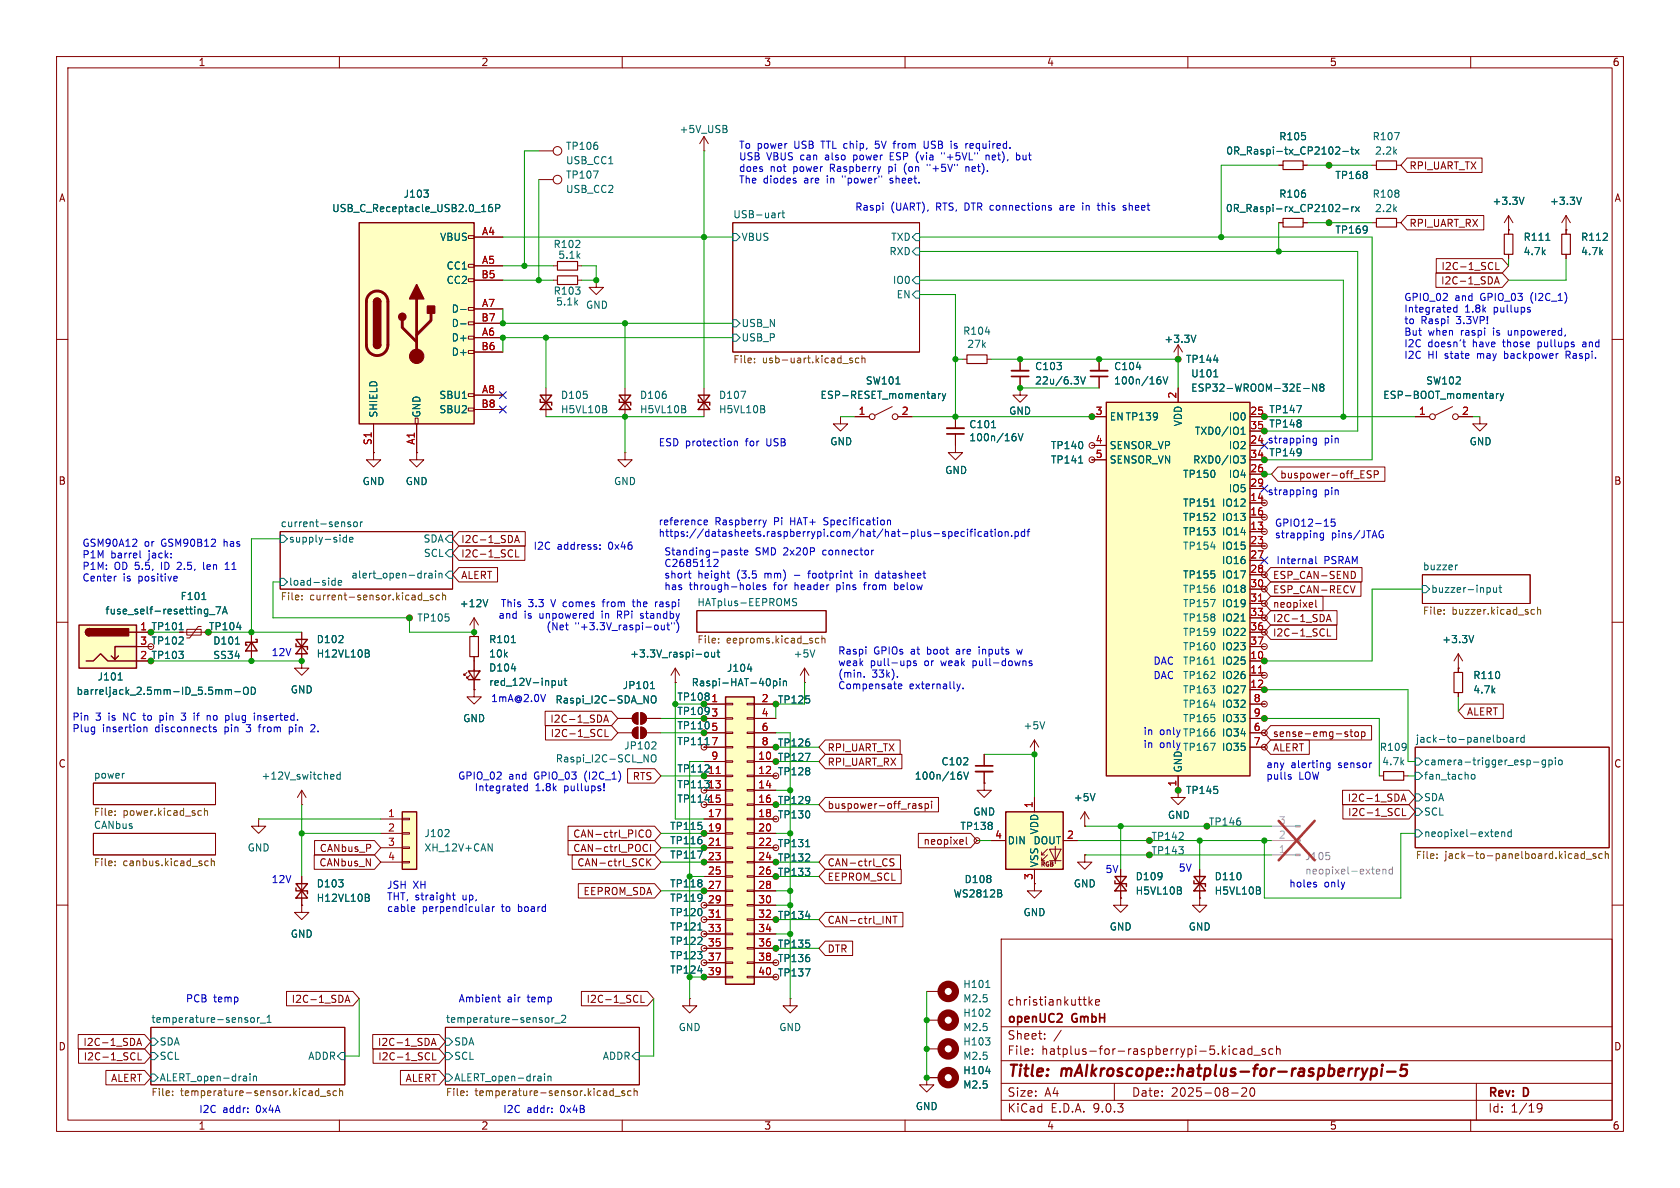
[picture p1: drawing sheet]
<svg xmlns="http://www.w3.org/2000/svg" width="297mm" height="210mm" viewBox="0 0 297 210" stroke-linecap="round" stroke-linejoin="round" font-family="sans-serif">
<defs><g id="words">
<g font-size="2.8" fill="#840000">
<text x="178" y="190.9">Title:</text>
<text x="187.7" y="190.9">mAIkroscope::hatplus-for-raspberrypi-5</text>
</g>
<g font-size="2.1" fill="#840000">
<text x="178" y="178">christiankuttke</text>
<text x="178" y="184">Sheet:</text>
<text x="178" y="181.2">openUC2</text>
<text x="189.6" y="181.2">GmbH</text>
<text x="178" y="186.7">File:</text>
<text x="184.1" y="186.7">hatplus-for-raspberrypi-5.kicad_sch</text>
<text x="178" y="196.9">KiCad</text>
<text x="178" y="194.1">Size:</text>
<text x="184.7" y="194.1">A4</text>
<text x="185.7" y="196.9">E.D.A.</text>
<text x="193.3" y="196.9">9.0.3</text>
<text x="200" y="194.1">Date:</text>
<text x="207" y="194.1">2025-08-20</text>
<text x="263" y="194.3">Rev:</text>
<text x="263" y="196.9">Id:</text>
<text x="267.1" y="196.9">1/19</text>
<text x="269.4" y="194.3">D</text>
</g>
<g font-size="1.8" fill="#840000">
<text x="35" y="11.9">1</text>
<text x="85" y="11.9">2</text>
<text x="135" y="11.9">3</text>
<text x="185" y="11.9">4</text>
<text x="235" y="11.9">5</text>
<text x="285" y="11.9">6</text>
<text x="10.3" y="35.9">A</text>
<text x="249.1" y="30.2">RPI_UART_TX</text>
<text x="285.3" y="35.9">A</text>
<text x="249.1" y="40.3">RPI_UART_RX</text>
<text x="254.7" y="47.9">I2C-1_SCL</text>
<text x="254.7" y="50.5">I2C-1_SDA</text>
<text x="193.6" y="78.5">4</text>
<text x="220.9" y="78.5">24 strapping</text>
<text x="10.3" y="85.9">B</text>
<text x="226.2" y="84.8">buspower-off_ESP</text>
<text x="285.3" y="85.9">B</text>
<text x="81.4" y="98.7">I2C-1_SCL</text>
<text x="81.4" y="96.2">I2C-1_SDA</text>
<text x="81.4" y="102.6">ALERT</text>
<text x="224.9" y="102.6">ESP_CAN-SEND</text>
<text x="224.9" y="107.6">neopixel</text>
<text x="224.9" y="105.1">ESP_CAN-RECV</text>
<text x="224.9" y="112.7">I2C-1_SCL</text>
<text x="224.9" y="110.2">I2C-1_SDA</text>
<text x="24.7" y="114">3 TP102</text>
<text x="119.6" y="124.1">TP108</text>
<text x="137.4" y="124.6">TP125</text>
<text x="97.2" y="128">I2C-1_SDA</text>
<text x="97.2" y="130.5">I2C-1_SCL</text>
<text x="119.6" y="126.6">TP109</text>
<text x="119.6" y="129.1">TP110</text>
<text x="119.6" y="131.9">TP111</text>
<text x="224.9" y="130.5">sense-emg-stop</text>
<text x="259.2" y="126.7">ALERT</text>
<text x="10.3" y="135.9">C</text>
<text x="119.6" y="136.8">TP11211</text>
<text x="137.4" y="134.7">TP127</text>
<text x="137.4" y="132.2">TP126</text>
<text x="137.4" y="137.3">TP128</text>
<text x="146.2" y="135.6">RPI_UART_RX</text>
<text x="146.2" y="133">RPI_UART_TX</text>
<text x="224.9" y="133">ALERT</text>
<text x="285.3" y="135.9">C</text>
<text x="111.8" y="138.1">RTS</text>
<text x="119.6" y="139.5">TP11313</text>
<text x="119.6" y="142.1">TP11415</text>
<text x="137.4" y="142.3">TP129</text>
<text x="146.2" y="143.2">buspower-off_raspi</text>
<text x="238.2" y="141.9">I2C-1_SDA</text>
<text x="101.2" y="148.3">CAN-ctrl_PICO</text>
<text x="137.4" y="144.9">TP130</text>
<text x="137.4" y="150">TP131</text>
<text x="163.2" y="149.5">neopixel</text>
<text x="238.2" y="144.5">I2C-1_SCL</text>
<text x="56.4" y="153.4">CANbus_N</text>
<text x="56.4" y="150.8">CANbus_P</text>
<text x="101.2" y="150.8">CAN-ctrl_POCI</text>
<text x="102" y="153.4">CAN-ctrl_SCK</text>
<text x="137.4" y="152.5">TP132</text>
<text x="137.4" y="155">TP133</text>
<text x="146.2" y="153.4">CAN-ctrl_CS</text>
<text x="146.2" y="155.9">EEPROM_SCL</text>
<text x="103.1" y="158.4">EEPROM_SDA</text>
<text x="137.4" y="167.7">TP135</text>
<text x="137.4" y="162.7">TP134</text>
<text x="146.2" y="163.5">CAN-ctrl_INT</text>
<text x="137.4" y="172.8">TP137</text>
<text x="137.4" y="170.3">TP136</text>
<text x="146.2" y="168.6">DTR</text>
<text x="51.5" y="177.5">I2C-1_SDA</text>
<text x="103.6" y="177.5">I2C-1_SCL</text>
<text x="10.3" y="185.9">D</text>
<text x="14.6" y="185.1">I2C-1_SDA</text>
<text x="66.7" y="185.1">I2C-1_SDA</text>
<text x="285.3" y="185.9">D</text>
<text x="14.7" y="187.6">I2C-1_SCL</text>
<text x="19.5" y="191.5">ALERT</text>
<text x="66.8" y="187.6">I2C-1_SCL</text>
<text x="71.6" y="191.5">ALERT</text>
<text x="35" y="199.9">1</text>
<text x="85" y="199.9">2</text>
<text x="135" y="199.9">3</text>
<text x="185" y="199.9">4</text>
<text x="235" y="199.9">5</text>
<text x="285" y="199.9">6</text>
</g>
<g font-size="1.8" fill="#006464">
<text x="120" y="23.7">+5V_USB</text>
<text x="100" y="26.7">TP106</text>
<text x="100" y="29.2">USB_CC1</text>
<text x="216.7" y="27.5">0R_Raspi-tx_CP2102-tx</text>
<text x="226" y="25">R105</text>
<text x="242.6" y="25">R107</text>
<text x="243" y="27.5">2.2k</text>
<text x="71.3" y="35.2">J103</text>
<text x="100" y="31.8">TP107</text>
<text x="100" y="34.3">USB_CC2</text>
<text x="226" y="35.2">R106</text>
<text x="236" y="31.9">TP168</text>
<text x="242.6" y="35.2">R108</text>
<text x="58.6" y="37.7">USB_C_Receptacle_USB2.0_16P</text>
<text x="129.5" y="38.7">USB-uart</text>
<text x="216.6" y="37.7">0R_Raspi-rx_CP2102-rx</text>
<text x="236" y="41.5">TP169</text>
<text x="243" y="37.7">2.2k</text>
<text x="263.8" y="36.4">+3.3V</text>
<text x="273.9" y="36.4">+3.3V</text>
<text x="77.7" y="42.8">VBUS</text>
<text x="78.9" y="47.9">CC1</text>
<text x="97.8" y="44">R102</text>
<text x="98.6" y="45.9">5.1k</text>
<text x="131" y="42.8">VBUS</text>
<text x="157.1" y="45.3">RXD</text>
<text x="157.4" y="42.8">TXD</text>
<text x="269.2" y="42.8">R111</text>
<text x="269.2" y="45.3">4.7k</text>
<text x="279.4" y="42.8">R112</text>
<text x="279.4" y="45.3">4.7k</text>
<text x="78.9" y="50.4">CC2</text>
<text x="97.8" y="52.3">R103</text>
<text x="157.8" y="50.4">IO0</text>
<text x="158.4" y="52.9">EN</text>
<text x="79.8" y="55.5">D-</text>
<text x="79.8" y="58">D-</text>
<text x="98.2" y="54.2">5.1k</text>
<text x="103.5" y="54.8">GND</text>
<text x="131" y="58">USB_N</text>
<text x="170.2" y="59.4">R104</text>
<text x="79.8" y="60.6">D+</text>
<text x="79.8" y="63.1">D+</text>
<text x="131" y="60.6">USB_P</text>
<text x="170.9" y="61.7">27k</text>
<text x="182.9" y="65.6">C103</text>
<text x="196.9" y="65.6">C104</text>
<text x="205.7" y="60.8">+3.3V</text>
<text x="209.6" y="64.4">TP144</text>
<text x="77.6" y="70.7">SBU1</text>
<text x="99.1" y="70.7">D105</text>
<text x="113" y="70.7">D106</text>
<text x="127" y="70.7">D107</text>
<text x="145" y="70.7">ESP-RESET_momentary</text>
<text x="153" y="68.2">SW101</text>
<text x="182.9" y="68.2">22u/6.3V</text>
<text x="196.9" y="68.2">100n/16V</text>
<text x="210.5" y="69.4">ESP32-WROOM-32E-N8</text>
<text x="210.5" y="66.9">U101</text>
<text x="244.4" y="70.7">ESP-BOOT_momentary</text>
<text x="252" y="68.2">SW102</text>
<text x="66.9" y="73.9" transform="rotate(-90 66.9 73.9)">SHIELD</text>
<text x="74.5" y="73.9" transform="rotate(-90 74.5 73.9)">GND</text>
<text x="77.6" y="73.3">SBU2</text>
<text x="99.1" y="73.3">H5VL10B</text>
<text x="113" y="73.3">H5VL10B</text>
<text x="127" y="73.3">H5VL10B</text>
<text x="171.3" y="75.9">C101</text>
<text x="178.3" y="73.5">GND</text>
<text x="196.1" y="74.5">EN TP139</text>
<text x="209.1" y="75.5" transform="rotate(-90 209.1 75.5)">VDD</text>
<text x="211.1" y="77.1">TXD0/IO1</text>
<text x="217.1" y="74.5">IO0</text>
<text x="224.3" y="73.3">TP147</text>
<text x="224.3" y="75.8">TP148</text>
<text x="146.7" y="78.9">GND</text>
<text x="167" y="84">GND</text>
<text x="171.3" y="78.2">100n/16V</text>
<text x="185.7" y="82.1">TP141</text>
<text x="185.7" y="79.6">TP140</text>
<text x="196.1" y="79.6">SENSOR_VP</text>
<text x="196.1" y="82.1">SENSOR_VN</text>
<text x="210.8" y="82.1">RXD0/IO3</text>
<text x="217.1" y="79.6">IO2</text>
<text x="224.3" y="80.9">TP149</text>
<text x="259.7" y="78.9">GND</text>
<text x="64" y="86">GND</text>
<text x="71.6" y="86">GND</text>
<text x="108.5" y="86">GND</text>
<text x="209.1" y="84.7">TP150</text>
<text x="209.1" y="89.8">TP151</text>
<text x="215.9" y="89.8">IO12</text>
<text x="217.1" y="84.7">IO4</text>
<text x="217.1" y="87.2">IO5</text>
<text x="49.5" y="93.3">current-sensor</text>
<text x="209.1" y="92.3">TP152</text>
<text x="209.1" y="94.8">TP153</text>
<text x="215.9" y="92.3">IO13</text>
<text x="215.9" y="94.8">IO14</text>
<text x="51" y="96.1">supply-side</text>
<text x="74.8" y="96.1">SDA</text>
<text x="74.8" y="98.7">SCL</text>
<text x="209.1" y="97.4">TP154</text>
<text x="215.9" y="97.4">IO15</text>
<text x="215.9" y="99.9">IO16</text>
<text x="251.5" y="100.9">buzzer</text>
<text x="31.8" y="106.3">F101</text>
<text x="51" y="103.7">load-side</text>
<text x="62" y="102.5">alert_open-drain</text>
<text x="81.2" y="107.5">+12V</text>
<text x="123.2" y="107.2">HATplus-EEPROMS</text>
<text x="209.1" y="107.5">TP157</text>
<text x="209.1" y="105">TP156</text>
<text x="209.1" y="102.5">TP155</text>
<text x="215.9" y="102.5">IO17</text>
<text x="215.9" y="105">IO18</text>
<text x="215.9" y="107.5">IO19</text>
<text x="252.9" y="105">buzzer-input</text>
<text x="18.5" y="108.8">fuse_self-resetting_7A</text>
<text x="55.9" y="113.9">D102</text>
<text x="73.7" y="110.1">TP105</text>
<text x="86.4" y="113.9">R101</text>
<text x="209.1" y="112.6">TP159</text>
<text x="209.1" y="110.1">TP158</text>
<text x="215.9" y="110.1">IO21</text>
<text x="215.9" y="112.6">IO22</text>
<text x="254.9" y="113.9">+3.3V</text>
<text x="37.6" y="114.1">D101</text>
<text x="37.6" y="116.7">SS34</text>
<text x="55.9" y="116.4">H12VL10B</text>
<text x="86.4" y="118.9">D104</text>
<text x="86.4" y="116.4">10k</text>
<text x="111.3" y="116.4">+3.3V_raspi-out</text>
<text x="128.4" y="119">J104</text>
<text x="140.2" y="116.4">+5V</text>
<text x="209.1" y="117.7">TP161</text>
<text x="209.1" y="115.2">TP160</text>
<text x="215.9" y="115.2">IO23</text>
<text x="215.9" y="117.7">IO25</text>
<text x="13.4" y="123">barreljack_2.5mm-ID_5.5mm-OD</text>
<text x="17.2" y="120.5">J101</text>
<text x="51.3" y="122.8">GND</text>
<text x="86.4" y="121.4">red_12V-input</text>
<text x="98.1" y="124.6">Raspi_I2C-SDA_NO</text>
<text x="110" y="122">JP101</text>
<text x="122.2" y="121.5">Raspi-HAT-40pin</text>
<text x="125.7" y="124.2">1</text>
<text x="209.1" y="122.8">TP163</text>
<text x="209.1" y="125.3">TP164</text>
<text x="209.1" y="120.2">TP162</text>
<text x="215.9" y="120.2">IO26</text>
<text x="215.9" y="122.8">IO27</text>
<text x="215.9" y="125.3">IO32</text>
<text x="260.4" y="120.2">R110</text>
<text x="260.4" y="122.8">4.7k</text>
<text x="81.8" y="127.9">GND</text>
<text x="125.7" y="126.7">3</text>
<text x="125.7" y="129.3">5</text>
<text x="180.8" y="129.1">+5V</text>
<text x="209.1" y="127.9">TP165</text>
<text x="209.1" y="130.4">TP166</text>
<text x="215.9" y="127.9">IO33</text>
<text x="215.9" y="130.4">IO34</text>
<text x="250.2" y="131.4">jack-to-panelboard</text>
<text x="16.5" y="137.7">power</text>
<text x="98.2" y="135">Raspi_I2C-SCL_NO</text>
<text x="110.2" y="132.7">JP102</text>
<text x="166.3" y="135.5">C102</text>
<text x="209.1" y="132.9">TP167</text>
<text x="209.1" y="136.7" transform="rotate(-90 209.1 136.7)">GND</text>
<text x="215.9" y="132.9">IO35</text>
<text x="243.8" y="132.9">R109</text>
<text x="244.3" y="135.5">4.7k</text>
<text x="251.7" y="135.5">camera-trigger_esp-gpio</text>
<text x="46.1" y="138">+12V_switched</text>
<text x="161.6" y="138">100n/16V</text>
<text x="189.7" y="141.8">+5V</text>
<text x="209.6" y="140.6">TP145</text>
<text x="251.7" y="141.8">SDA</text>
<text x="251.7" y="138">fan_tacho</text>
<text x="16.5" y="144.6">File:</text>
<text x="16.5" y="146.6">CANbus</text>
<text x="74.9" y="148.2">J102</text>
<text x="118.4" y="146.9">TP115</text>
<text x="118.4" y="149.5">TP116</text>
<text x="169.7" y="146.9">TP138</text>
<text x="172" y="144.4">GND</text>
<text x="175.8" y="148.3">4</text>
<text x="178.1" y="149.5">DIN</text>
<text x="182.6" y="149.5">DOUT</text>
<text x="183.7" y="147.6" transform="rotate(-90 183.7 147.6)">VDD</text>
<text x="203.5" y="148.7">TP142</text>
<text x="206.4" y="145">GND</text>
<text x="213.6" y="146.2">TP146</text>
<text x="251.7" y="148.2">neopixel-extend</text>
<text x="251.7" y="144.4">SCL</text>
<text x="43.7" y="150.7">GND</text>
<text x="74.9" y="150.7">XH_12V+CAN</text>
<text x="118.4" y="152">TP117</text>
<text x="183.7" y="153.4" transform="rotate(-90 183.7 153.4)">VSS</text>
<text x="200.7" y="155.8">D109</text>
<text x="203.5" y="151.2">TP143</text>
<text x="214.6" y="155.8">D110</text>
<text x="55.9" y="157.1">D103</text>
<text x="55.9" y="159.6">H12VL10B</text>
<text x="118.4" y="159.6">TP119</text>
<text x="118.4" y="157.1">TP118</text>
<text x="168.5" y="158.9">WS2812B</text>
<text x="170.4" y="156.3">D108</text>
<text x="189.7" y="157.1">GND</text>
<text x="200.7" y="158.3">H5VL10B</text>
<text x="214.6" y="158.3">H5VL10B</text>
<text x="51.3" y="166">GND</text>
<text x="118.4" y="167.2">TP122</text>
<text x="118.4" y="164.7">TP121</text>
<text x="118.4" y="162.2">TP120</text>
<text x="180.8" y="162.2">GND</text>
<text x="196.1" y="164.7">GND</text>
<text x="210.1" y="164.7">GND</text>
<text x="118.4" y="169.8">TP123</text>
<text x="118.4" y="172.3">TP124</text>
<text x="170.2" y="174.9">H101</text>
<text x="170.2" y="177.4">M2.5</text>
<text x="170.2" y="179.9">H102</text>
<text x="26.7" y="180.9">temperature-sensor_1</text>
<text x="28.1" y="185">SDA</text>
<text x="78.7" y="180.9">temperature-sensor_2</text>
<text x="80.2" y="185">SDA</text>
<text x="119.9" y="182.5">GND</text>
<text x="137.7" y="182.5">GND</text>
<text x="170.2" y="182.5">M2.5</text>
<text x="170.2" y="185">H103</text>
<text x="28.1" y="187.6">SCL</text>
<text x="28.1" y="191.4">ALERT_open-drain</text>
<text x="54.4" y="187.6">ADDR</text>
<text x="80.2" y="187.6">SCL</text>
<text x="80.2" y="191.4">ALERT_open-drain</text>
<text x="106.5" y="187.6">ADDR</text>
<text x="170.2" y="187.6">M2.5</text>
<text x="170.2" y="190.1">H104</text>
<text x="161.8" y="196.4">GND</text>
<text x="170.2" y="192.6">M2.5</text>
</g>
<g font-size="1.8" fill="#0000c2">
<text x="130.6" y="26.5">To power</text>
<text x="130.6" y="28.5">USB</text>
<text x="135.5" y="28.5">VBUS</text>
<text x="140.5" y="26.5">USB</text>
<text x="141.6" y="28.5">can</text>
<text x="145.5" y="26.5">TTL chip,</text>
<text x="146.2" y="28.5">also</text>
<text x="151.3" y="28.5">power</text>
<text x="155.4" y="26.5">5V</text>
<text x="158" y="28.5">ESP</text>
<text x="158.9" y="26.5">from</text>
<text x="162.8" y="28.5">(via</text>
<text x="164.4" y="26.5">USB</text>
<text x="167.5" y="28.5">&quot;+5VL&quot;</text>
<text x="169.4" y="26.5">is</text>
<text x="172.2" y="26.5">required.</text>
<text x="175.5" y="28.5">net),</text>
<text x="181.1" y="28.5">but</text>
<text x="130.6" y="30.6">does</text>
<text x="130.6" y="32.6">The</text>
<text x="134.9" y="32.6">diodes</text>
<text x="136.1" y="30.6">not</text>
<text x="140.3" y="30.6">power</text>
<text x="142.3" y="32.6">are</text>
<text x="146.5" y="32.6">in</text>
<text x="147" y="30.6">Raspberry</text>
<text x="149.4" y="32.6">&quot;power&quot;</text>
<text x="157.6" y="30.6">pi</text>
<text x="158" y="32.6">sheet.</text>
<text x="160.5" y="30.6">(on</text>
<text x="164.8" y="30.6">&quot;+5V&quot;</text>
<text x="171.8" y="30.6">net).</text>
<text x="151.1" y="37.4">Raspi</text>
<text x="157.5" y="37.4">(UART),</text>
<text x="165.6" y="37.4">RTS, DTR connections</text>
<text x="188" y="37.4">are</text>
<text x="192.2" y="37.4">in</text>
<text x="195.2" y="37.4">this</text>
<text x="199.8" y="37.4">sheet</text>
<text x="248.2" y="53.4">GPIO_02</text>
<text x="257.2" y="53.4">and</text>
<text x="261.8" y="53.4">GPIO_03</text>
<text x="270.8" y="53.4">(I2C_1)</text>
<text x="248.2" y="55.5">Integrated</text>
<text x="248.2" y="57.5">to</text>
<text x="248.2" y="59.5">But</text>
<text x="251.2" y="57.5">Raspi</text>
<text x="252.5" y="59.5">when</text>
<text x="257.6" y="57.5">3.3VP!</text>
<text x="258.4" y="59.5">raspi</text>
<text x="258.9" y="55.5">1.8k</text>
<text x="264.2" y="55.5">pullups</text>
<text x="264.2" y="59.5">is</text>
<text x="267.1" y="59.5">unpowered,</text>
<text x="248.2" y="61.6">I2C</text>
<text x="248.2" y="63.6">I2C</text>
<text x="252.4" y="61.6">doesn't</text>
<text x="252.4" y="63.6">HI</text>
<text x="255.5" y="63.6">state</text>
<text x="260.5" y="61.6">have</text>
<text x="261.4" y="63.6">may</text>
<text x="266" y="61.6">those</text>
<text x="266.4" y="63.6">backpower</text>
<text x="272.3" y="61.6">pullups</text>
<text x="277.5" y="63.6">Raspi.</text>
<text x="280.4" y="61.6">and</text>
<text x="116.4" y="79.1">ESD protection</text>
<text x="131.9" y="79.1">for</text>
<text x="135.8" y="79.1">USB</text>
<text x="234.1" y="78.6">pin</text>
<text x="224" y="87.7">strapping</text>
<text x="234.1" y="87.7">pin</text>
<text x="116.3" y="93.1">reference</text>
<text x="116.3" y="95.1">https://datasheets.raspberrypi.com/hat/hat-plus-specification.pdf</text>
<text x="126.4" y="93.1">Raspberry</text>
<text x="136.9" y="93.1">Pi</text>
<text x="140" y="93.1">HAT+</text>
<text x="146.1" y="93.1">Specification</text>
<text x="225.3" y="93.3">GPIO12-15</text>
<text x="225.3" y="95.4">strapping</text>
<text x="235.4" y="95.4">pins/JTAG</text>
<text x="14.5" y="96.9">GSM90A12</text>
<text x="14.5" y="98.9">P1M</text>
<text x="14.5" y="100.9">P1M:</text>
<text x="19.6" y="98.9">barrel</text>
<text x="20.2" y="100.9">OD 5.5,</text>
<text x="25.5" y="96.9">or</text>
<text x="26.4" y="98.9">jack:</text>
<text x="28.6" y="96.9">GSM90B12</text>
<text x="28.8" y="100.9">ID</text>
<text x="31.8" y="100.9">2.5,</text>
<text x="36.6" y="100.9">len</text>
<text x="39.8" y="96.9">has</text>
<text x="40.7" y="100.9">11</text>
<text x="94.2" y="97.4">I2C</text>
<text x="98.5" y="97.4">address:</text>
<text x="107.6" y="97.4">0x46</text>
<text x="117.3" y="98.4">Standing-paste</text>
<text x="117.3" y="100.4">C2685112</text>
<text x="133.5" y="98.4">SMD 2x20P</text>
<text x="145.7" y="98.4">connector</text>
<text x="225.6" y="99.9">Internal</text>
<text x="234" y="99.9">PSRAM</text>
<text x="14.5" y="103">Center</text>
<text x="21.8" y="103">is</text>
<text x="24.6" y="103">positive</text>
<text x="88.4" y="107.5">This</text>
<text x="93.4" y="107.5">3.3</text>
<text x="97.6" y="107.5">V comes</text>
<text x="107" y="107.5">from</text>
<text x="112.6" y="107.5">the</text>
<text x="116.7" y="107.5">raspi</text>
<text x="117.3" y="102.5">short</text>
<text x="117.3" y="104.5">has</text>
<text x="121.8" y="104.5">through-holes</text>
<text x="123.4" y="102.5">height</text>
<text x="130.4" y="102.5">(3.5</text>
<text x="135.4" y="102.5">mm)</text>
<text x="136.9" y="104.5">for</text>
<text x="140.8" y="104.5">header</text>
<text x="140.8" y="102.5">-</text>
<text x="143.6" y="102.5">footprint</text>
<text x="148.3" y="104.5">pins</text>
<text x="152.9" y="102.5">in</text>
<text x="153.4" y="104.5">from</text>
<text x="155.8" y="102.5">datasheet</text>
<text x="159" y="104.5">below</text>
<text x="88" y="109.6">and</text>
<text x="92.6" y="109.6">is</text>
<text x="95.4" y="109.6">unpowered</text>
<text x="96.5" y="111.6">(Net</text>
<text x="101.6" y="111.6">&quot;+3.3V_raspi-out&quot;)</text>
<text x="106.7" y="109.6">in</text>
<text x="109.6" y="109.6">RPi</text>
<text x="113.9" y="109.6">standby</text>
<text x="47.9" y="116.2">12V</text>
<text x="148.1" y="115.9">Raspi</text>
<text x="148.1" y="118">weak</text>
<text x="148.1" y="120">(min.</text>
<text x="153.8" y="118">pull-ups</text>
<text x="154.2" y="120">33k).</text>
<text x="154.5" y="115.9">GPIOs</text>
<text x="161.1" y="115.9">at</text>
<text x="163.5" y="118">or</text>
<text x="164.2" y="115.9">boot</text>
<text x="166.7" y="118">weak</text>
<text x="169.5" y="115.9">are</text>
<text x="172.4" y="118">pull-downs</text>
<text x="173.7" y="115.9">inputs</text>
<text x="180.7" y="115.9">w</text>
<text x="203.8" y="117.7">DAC</text>
<text x="86.7" y="124.3">1mA@2.0V</text>
<text x="148.1" y="122">Compensate</text>
<text x="160.7" y="122">externally.</text>
<text x="203.8" y="120.2">DAC</text>
<text x="12.7" y="127.6">Pin</text>
<text x="12.7" y="129.7">Plug</text>
<text x="16.9" y="127.6">3</text>
<text x="18.1" y="129.7">insertion</text>
<text x="19.3" y="127.6">is</text>
<text x="22.1" y="127.6">NC to</text>
<text x="27.6" y="129.7">disconnects</text>
<text x="28.9" y="127.6">pin</text>
<text x="33" y="127.6">3</text>
<text x="35.3" y="127.6">if</text>
<text x="37.9" y="127.6">no</text>
<text x="40" y="129.7">pin</text>
<text x="41.3" y="127.6">plug</text>
<text x="44.1" y="129.7">3</text>
<text x="46.4" y="129.7">from</text>
<text x="46.6" y="127.6">inserted.</text>
<text x="52" y="129.7">pin</text>
<text x="56" y="129.7">2.</text>
<text x="202.1" y="130.2">in</text>
<text x="205" y="130.2">only TP166</text>
<text x="202.1" y="132.4">in</text>
<text x="205" y="132.4">only</text>
<text x="223.8" y="136">any</text>
<text x="228.2" y="136">alerting</text>
<text x="236.7" y="136">sensor</text>
<text x="80.9" y="138">GPIO_02</text>
<text x="83.8" y="140.1">Integrated</text>
<text x="89.9" y="138">and</text>
<text x="94.5" y="138">GPIO_03</text>
<text x="94.6" y="140.1">1.8k</text>
<text x="99.8" y="140.1">pullups!</text>
<text x="103.6" y="138">(I2C_1)</text>
<text x="223.8" y="138">pulls</text>
<text x="229.6" y="138">LOW</text>
<text x="195.3" y="154.5">5V</text>
<text x="208.3" y="154.3">5V</text>
<text x="47.9" y="156.3">12V</text>
<text x="68.3" y="157.3">JSH</text>
<text x="68.3" y="159.4">THT, straight</text>
<text x="68.3" y="161.4">cable</text>
<text x="73" y="157.3">XH</text>
<text x="74.6" y="161.4">perpendicular</text>
<text x="81.9" y="159.4">up,</text>
<text x="88.8" y="161.4">to</text>
<text x="91.9" y="161.4">board</text>
<text x="227.8" y="157.1">holes</text>
<text x="234.1" y="157.1">only</text>
<text x="32.8" y="177.4">PCB</text>
<text x="37.8" y="177.4">temp</text>
<text x="81" y="177.4">Ambient</text>
<text x="89.7" y="177.4">air</text>
<text x="93.4" y="177.4">temp</text>
<text x="35.1" y="197">I2C</text>
<text x="39.4" y="197">addr:</text>
<text x="45.4" y="197">0x4A</text>
<text x="88.9" y="197">I2C</text>
<text x="93.1" y="197">addr:</text>
<text x="99.1" y="197">0x4B</text>
</g>
<g font-size="1.8" fill="#a90000">
<text x="85.1" y="41.7">A4</text>
<text x="85.1" y="46.7">A5</text>
<text x="85" y="49.3">B5</text>
<text x="85" y="56.9">B7</text>
<text x="85.1" y="54.4">A7</text>
<text x="85.1" y="59.4">A6</text>
<text x="85" y="62">B6</text>
<text x="85.1" y="69.6">A8</text>
<text x="208" y="70.6" transform="rotate(-90 208 70.6)">2</text>
<text x="85" y="72.1">B8</text>
<text x="151.7" y="73.4">1</text>
<text x="159.3" y="73.4">2</text>
<text x="193.6" y="73.4">3</text>
<text x="220.9" y="73.4">25</text>
<text x="220.9" y="75.9">35</text>
<text x="250.8" y="73.4">1</text>
<text x="258.4" y="73.4">2</text>
<text x="65.8" y="78.8" transform="rotate(-90 65.8 78.8)">S1</text>
<text x="73.4" y="78.7" transform="rotate(-90 73.4 78.7)">A1</text>
<text x="193.6" y="81">5</text>
<text x="220.9" y="81">34</text>
<text x="220.9" y="83.6">26</text>
<text x="220.9" y="78.5">24</text>
<text x="220.9" y="86.1">29</text>
<text x="220.9" y="88.6">14</text>
<text x="220.9" y="91.2">16</text>
<text x="220.9" y="93.7">13</text>
<text x="220.9" y="96.3">23</text>
<text x="220.9" y="98.8">27</text>
<text x="220.9" y="101.3">28</text>
<text x="220.9" y="103.9">30</text>
<text x="220.9" y="106.4">31</text>
<text x="220.9" y="109">33</text>
<text x="220.9" y="111.5">36</text>
<text x="220.9" y="114">37</text>
<text x="220.9" y="116.6">10</text>
<text x="220.9" y="119.1">11</text>
<text x="134.5" y="124.2">2</text>
<text x="220.9" y="121.7">12</text>
<text x="221.5" y="124.2">8</text>
<text x="125.7" y="131.8">7</text>
<text x="134.5" y="126.7">4</text>
<text x="134.5" y="129.3">6</text>
<text x="134.5" y="131.8">8</text>
<text x="221.5" y="126.7">9</text>
<text x="221.5" y="129.3">6</text>
<text x="221.5" y="131.8">7</text>
<text x="125.7" y="134.4">9</text>
<text x="133.9" y="134.4">10</text>
<text x="133.9" y="136.9">12</text>
<text x="133.9" y="139.4">14</text>
<text x="133.9" y="142">16</text>
<text x="182.6" y="142.9" transform="rotate(-90 182.6 142.9)">1</text>
<text x="208" y="139.1" transform="rotate(-90 208 139.1)">1</text>
<text x="68.5" y="144.5">1</text>
<text x="68.5" y="147.1">2</text>
<text x="68.5" y="149.6">3</text>
<text x="125.1" y="144.5">17</text>
<text x="125.1" y="147.1">19</text>
<text x="125.1" y="149.6">21</text>
<text x="133.9" y="144.5">18</text>
<text x="133.9" y="147.1">20</text>
<text x="133.9" y="149.6">22</text>
<text x="188.5" y="148.3">2</text>
<text x="68.5" y="152.1">4</text>
<text x="125.1" y="152.1">23</text>
<text x="125.1" y="154.7">25</text>
<text x="133.9" y="152.1">24</text>
<text x="133.9" y="154.7">26</text>
<text x="182.6" y="155.6" transform="rotate(-90 182.6 155.6)">3</text>
<text x="125.1" y="157.2">27</text>
<text x="125.1" y="159.8">29</text>
<text x="133.9" y="157.2">28</text>
<text x="133.9" y="159.8">30</text>
<text x="125.1" y="162.3">31</text>
<text x="125.1" y="164.8">33</text>
<text x="125.1" y="167.4">35</text>
<text x="133.9" y="162.3">32</text>
<text x="133.9" y="164.8">34</text>
<text x="133.9" y="167.4">36</text>
<text x="125.1" y="169.9">37</text>
<text x="125.1" y="172.5">39</text>
<text x="133.9" y="169.9">38</text>
<text x="133.9" y="172.5">40</text>
</g>
<g font-size="1.8" fill="#725600">
<text x="129.5" y="64.5">File:</text>
<text x="134.8" y="64.5">usb-uart.kicad_sch</text>
<text x="49.5" y="106.5">File:</text>
<text x="54.8" y="106.5">current-sensor.kicad_sch</text>
<text x="251.5" y="109">File:</text>
<text x="256.7" y="109">buzzer.kicad_sch</text>
<text x="123.2" y="114.1">File:</text>
<text x="128.4" y="114.1">eeproms.kicad_sch</text>
<text x="21.7" y="144.6">power.kicad_sch</text>
<text x="16.5" y="153.4">File:</text>
<text x="21.7" y="153.4">canbus.kicad_sch</text>
<text x="250.2" y="152.2">File:</text>
<text x="255.4" y="152.2">jack-to-panelboard.kicad_sch</text>
<text x="26.7" y="194.1">File:</text>
<text x="31.9" y="194.1">temperature-sensor.kicad_sch</text>
<text x="78.7" y="194.1">File:</text>
<text x="84" y="194.1">temperature-sensor.kicad_sch</text>
</g>
<g font-size="1.8" fill="#009600">
<text x="24.7" y="111.5">1 TP101</text>
<text x="36.8" y="111.6">TP104</text>
<text x="24.7" y="116.6">2 TP103</text>
</g>
<g font-size="1.8" fill="#aaa">
<text x="226" y="148.3">2</text>
<text x="226" y="145.8">3</text>
<text x="226" y="150.9">1</text>
</g>
<g font-size="1.8" fill="#989898">
<text x="230.6" y="152.2">J105</text>
<text x="230.6" y="154.8">neopixel-extend</text>
</g>
<text font-size="1.1" fill="#840000" x="183.9" y="153.4">RGB</text>
</g></defs>
<g fill="none" stroke="#840000" stroke-width=".18">
<path d="M10 10h277v190h-277zM12 12h273v186h-273zM60 10v2M110 10v2M160 10v2M210 10v2M260 10v2M129.5 39.4h33.1v22.8h-33.1zM10 60h2M285 60h2M49.5 94h30.5v10.1h-30.5zM10 110h2"/>
<path d="M123.2 108h22.8v3.8h-22.8zM251.5 101.6h19v5.1h-19zM285 110h2M16.5 138.4h21.6v3.8h-21.6zM53.3 139.7l-.7 1.3M53.3 139.7l.8 1.3M53.3 139.7v2.5M250.2 132.1h34.3v17.8h-34.3zM16.5 147.3h21.6v3.8h-21.6zM53.3 142.2h.1M10 160h2M177 166h108v32h-108z"/>
<path d="M191.5 176.7h.5M191.9 177.7h.1M192.5 176.2v1.5M192.7 177.1l.4 .6M193.1 176.7l-.6 .6M193.7 177.2l.7-.1-.1-.3-.4-.1-.2 .2v.7h.6M285 160h2M26.7 181.6h34.3v10.2h-34.3zM60 198v2M78.7 181.6h34.3v10.2h-34.3zM110 198v2M160 198v2"/>
<path d="M177 194.5h108M177 191.5h108M177 187.5h108M177 181.5h108M182.5 186.3v.1M182.5 185.5v.1M184.7 183.6v.1M184.7 182.8v.1M187.6 182.1l-1.3 2M197 191.5v3M210 198v2M217.7 193.2h1.2"/>
<path d="M218.7 185.5l-.5-.1-.2 .3v.4l.1 .2h.6M219.3 185.5h.6l.1 .9M220 185.8h-.5a.29 .29 0 0 0-.3 .3 .29 .29 0 0 0 .3 .3l.5-.1M220.3 192.4v.5l-.8 .9h.9M221.1 192.4a.81 .81 0 0 0 .4 1.4l.2-.1 .1-.5-.1-.8M221.3 185.5l-.4-.1-.3 .3v.4l.1 .2h.6M221.3 184.9v1.5M221.7 186.5h1.1M223.7 185.5l-.4-.1-.2 .2 .1 .2 .5 .2v.3h-.6M225 185.5l-.4-.1-.3 .3v.4l.2 .2h.5M225.7 185.5l.2-.1 .3 .1 .1 .9M225.7 184.9v1.5"/>
<path d="M260 198v2M261 191.5v6.5M271.7 195.4l.3-.3 .5 .1a.99 .99 0 0 1-.3 1.4h-.3M271.7 195.7l.3 .3h.3l.3-.3"/>
</g>
<path d="M241.8 188.9l-.7 1.3M242.5 189l.2-.1 .6 .1 .1 .3-.1 .5a.66 .66 0 0 1-.9 .3M242.5 188.9l-.2 2M244.3 188.9l-.1 1.3M244.4 188.2l-.1 .1 .1 .1M244.4 188.2l.1 .1-.1 .1M244.4 188.2v.2M245.2 189.4h1.5M248.8 188.2h-1l-.2 1 .3-.2 .7 .1 .1 .3-.1 .6-.3 .2h-.5l-.3-.2" fill="none" stroke="#840000" stroke-width=".4"/>
<g fill="none" stroke="#006464" stroke-width=".18">
<path d="M137.6 37.6v.9M138 37.6l-.4 .3M138.2 37.6h.5M138.4 37.2v1.1l.3 .2M129.5 41.3h.7l.6 .6-.6 .6h-.7zM129.5 59.1h.7l.6 .6-.6 .6h-.7zM129.5 56.5h.7l.6 .7-.6 .6h-.7zM161.9 48.9h.7v1.3h-.7l-.6-.7zM161.9 51.4h.7v1.3h-.7l-.6-.6zM161.9 41.3h.7v1.2h-.7l-.6-.6zM161.9 43.8h.7v1.3h-.7l-.6-.6zM49.5 94.6h.7l.6 .7-.6 .6h-.7z"/>
<path d="M61.3 94.6v1.2M61.3 95h-.4l-.3 .2 .2 .6h.5M61.5 92.6l.5 .1v.2l-.2 .2-.3-.1M61.5 92.3h.5M61.8 95.4l.6-.1-.1-.3h-.3l-.2 .2 .1 .6h.4M62.6 92.3h.3l.3 .2v.4l-.3 .2-.3-.1-.1-.1zM63.7 92.3v.8M64.1 92.3l-.4 .2M79.4 97.2h.6v1.2h-.6l-.7-.6zM79.4 94.6h.6v1.3h-.6l-.7-.6zM257.7 99.9l-.3 .1M49.5 102.2h.7l.6 .7-.6 .6h-.7z"/>
<path d="M58.7 103.3l.2 .1h.4M59.3 102.2v1.2M59.3 102.7l-.4-.1-.2 .1M59.8 103l.6-.1-.1-.2-.3-.1-.2 .2 .1 .6h.4M75.3 101.3h.1M75.8 101.4h.5l.1 .8M76.4 101.6l-.4 .1-.2 .2 .2 .3 .4-.1M77 100.9v.1M77 101.3v.9M77.6 101.5l.2-.2 .3 .1v.8M77.6 101.3v.9M79.4 101h.6v1.2h-.6l-.7-.6z"/>
<path d="M140.8 105.9l-.5-.1-.1 .1v.4l.5 .2 .1 .3-.2 .3-.5-.1M251.5 103.5h.6l.6 .6-.6 .7h-.6zM263 103.9h.4l.1 .2-.1 .5-.4 .1M264 103.9l.1 .8h.3l.2-.1M264.6 103.9v.8M265 103.9h.5M265.2 103.4v1.1l.3 .2M21.9 136.7h.1M58.6 136.9l.4 .1 .1 .2-.6 .1M59 137.7h-.4M60.1 137l-.3-.1-.3 .2 .2 .6h.4M60.1 136.5v1.2"/>
<path d="M250.2 134h.6l.7 .6-.7 .7h-.6zM250.2 136.5h.6l.7 .7-.7 .6h-.6zM260.2 137l.3-.1 .3 .2v.4l-.3 .2h-.3l-.1-.2zM265.8 130.5l.2-.1 .4 .1v.5l-.1 .1-.3 .1-.2-.1zM267 130.4h.5v.8M267.5 130.7h-.4l-.2 .2 .2 .3 .4-.1M268.1 130.4v.8M268.5 130.4l-.4 .2M269.5 130.4h-.4l-.2 .2 .1 .5h.5M269.5 129.9v1.3M271.1 134.7h1M273.2 134.4v1l-.2 .2h-.3"/>
<path d="M273.2 134.4h-.3l-.3 .2 .1 .5h.5M273.8 134.4h.4l.2 .2-.1 .5h-.5M273.8 134.4v1.2M275 133.9v.2M275 134.4v.8M275.6 134.5l.2-.1 .3 .1 .1 .5-.1 .1-.3 .1-.2-.1zM250.2 146.7h.6l.7 .6-.7 .7h-.6zM250.2 142.9h.6l.7 .6-.7 .6h-.6zM250.2 140.3h.6l.7 .7-.7 .6h-.6zM264.5 147.1h.4v.3l-.6 .1M264.9 147.8l-.4 .1M265.5 147.2l.2-.1h.3v.8"/>
<path d="M265.5 147.1v.8M267.2 147.1h-.4l-.2 .2 .1 .5h.5M267.2 146.6v1.3M45.5 179.9v.8M45.9 179.9l-.4 .2M47.2 179.8l.4-.3v1.2M96.6 179.9h.3l.1 .2v.5l-.4 .1M97.6 179.9v.8M98 179.9l-.4 .2M99.3 179.6l.5-.1 .2 .3-.8 .9h.8M26.7 186.1h.6l.6 .6-.6 .6h-.6zM26.7 183.5h.6l.6 .7-.6 .6h-.6z"/>
<path d="M26.7 189.9h.6l.6 .6-.6 .6h-.6zM44.2 189.8v.1M44.2 190.2v.9M44.3 180.1l.3-.2h.3l.1 .2-.1 .6h-.3l-.3-.2M44.8 190.2v.9M44.8 190.4l.2-.2 .3 .1v.8M46 180.9h1M47.2 180.7h.7M59.7 186.7l.6-.6h.7v1.2h-.7zM78.7 186.1h.7l.6 .6-.6 .6h-.7zM78.7 183.5h.7l.6 .7-.6 .6h-.7zM78.7 189.9h.7l.6 .6-.6 .6h-.7z"/>
<path d="M96.3 189.8v.1M96.3 190.2v.9M96.9 190.4l.2-.2 .3 .1v.8M96.9 190.2v.9M98.1 180.9h.9M112.4 186.1h.6v1.2h-.6l-.6-.6z"/>
</g>
<g fill="none" stroke="#725600" stroke-width=".18">
<path d="M133.4 64v.1M133.4 63.4v.1M150.7 63.4l-.3-.1-.2 .2 .1 .2 .4 .1v.3h-.5M151.8 63.4l-.3-.1-.3 .2 .2 .6h.4M152.4 63.4l.2-.1 .3 .1v.7M152.4 62.9v1.2M53.4 105.9v.1M53.4 105.3v.1M74.8 106.2h1M76.5 105.3l-.3-.1-.1 .2v.2l.4 .1v.3h-.4M77.7 105.3l-.4-.1-.2 .2 .1 .6h.5M78.2 105.3l.2-.1 .3 .1 .1 .7"/>
<path d="M78.2 104.8v1.2M127 113.5v.2M127 112.9v.1M144.8 112.9l-.4-.1-.2 .3 .1 .5h.5M145.3 112.9l.2-.1 .3 .1v.8M145.3 112.4v1.3M255.3 108.5v.1M255.3 107.8v.1M270.8 108.5h.5M270.8 107.8h.5M271.8 107.9l.2-.2 .3 .1 .1 .8M271.8 107.3v1.3"/>
<path d="M20.4 144v.1M20.4 143.4v.1M20.4 152.3v.1M20.4 152.9v.1M35.2 143.3l.4 .1M35.6 144.1h-.4M36.1 143.4l.2-.1 .3 .1 .1 .7M36.1 142.9v1.2M36.3 152.9l.1 .1h.4M36.8 152.3l-.4-.1-.1 .1M37.4 152.3l.1-.1 .3 .1 .1 .7M37.4 151.8v1.2"/>
<path d="M254 151.6v.2M254 151v.1M278.9 151l.1 .8M279 151.7l-.2 .1M279 151.2l-.2 .1M280.1 150.5v1.3M280.1 151l-.4-.1-.2 .3 .1 .5h.5M280.4 151.9h1M282.1 151l-.3-.1-.2 .2 .1 .2 .4 .1v.3h-.5M283.2 151l-.3-.1-.3 .3 .2 .5h.4M283.8 151l.2-.1 .3 .1v.8M283.8 150.5v1.3"/>
<path d="M30.5 193.6v.1M30.5 192.9v.1M56 192.8l.3 .1M56.3 192.4v1.3M56.3 193.6l-.3 .1M56.6 193.8h1M58.3 192.9l-.3-.1-.1 .2v.2l.4 .1v.3h-.4M59.5 192.9l-.4-.1-.2 .3 .1 .5h.5M60 193l.2-.2 .3 .1 .1 .8M60 192.4v1.3M82.6 193.6v.1M82.6 192.9v.1"/>
<path d="M108.1 192.8l.3 .1M108.4 193.6l-.3 .1M108.4 192.4v1.3M108.7 193.8h1M110.4 192.9l-.3-.1-.2 .2 .1 .2 .4 .1v.3h-.5M111.6 192.9l-.4-.1-.2 .3 .1 .5h.5M112.1 193l.2-.2 .3 .1v.8M112.1 192.4v1.3"/>
</g>
<path d="M71.1 143.5h2.6v10.2h-2.6z" fill="#ffffc2"/>
<path d="M109.5 69.9h2l-2 2.5h2zM109.5 70.6v.5h2v.5M123.4 69.9h2.1l-2.1 2.5h2.1zM123.4 70.6v.5h2.1v.5M82.8 118.6h2l-1 1.5zM82.8 120.1h2M52.3 156.2h2.1l-2.1 2.6h2.1zM52.3 157v.5h2.1v.5M71.1 143.5h2.6v10.2h-2.6zM197.1 154.9h2l-2 2.6h2zM197.1 155.7v.5h2v.5" fill="none" stroke="#840000" stroke-width=".25"/>
<g fill="none" stroke="#840000" stroke-width=".18">
<path d="M226.1 39.4h.7M230.4 39.4h.7M234.9 39.4h.1M234.9 29.2h.1M242.6 29.2h.7M246.9 29.2h.7M110.5 68.6v5.1M124.5 68.6v5.1M148.6 73.7v1.2h1.3l-1.3 1.3-1.3-1.3h1.3M168.9 78.7v1.3h1.3l-1.3 1.3-1.3-1.3h1.3M223.5 96.5h.1M53.3 116.8v1.3h1.3l-1.3 1.3-1.2-1.3h1.2"/>
<path d="M53.3 116.8h.1M82.5 118.9l-.5 .5v-.3v.3h.3M83.1 119.4l-.6 .5v-.3v.3h.3M83.8 116.8v5.1M119.4 118.1l-.8 1.3M119.4 118.1l.7 1.3M119.4 118.1v2.6M142.2 118.1l-.7 1.3M142.2 118.1l.8 1.3M142.2 118.1v2.6M223.5 119.4h.1M83.8 121.9v1.3h1.3l-1.3 1.3-1.3-1.3h1.3"/>
<path d="M83.8 121.9h.1M109.2 129.5h2.6M109.2 127h2.6M112.1 128.8l.7-.3v2.1a1.02 1.02 0 0 1-1-.7 1.02 1.02 0 0 1 .3-1.1zM112.1 126.3l.7-.3v2a1.02 1.02 0 0 1-1-.6 1.02 1.02 0 0 1 .3-1.1zM113.3 128.5a1.02 1.02 0 0 1 1 1 1.02 1.02 0 0 1-1 1.1zM113.3 126a1.02 1.02 0 0 1 1 1 1.02 1.02 0 0 1-1 1zM114.3 129.5h2.5M114.3 127h2.5M119.4 120.7h.1M142.2 120.7h.1M182.9 133.4h.1"/>
<path d="M182.9 130.8l-.8 1.3M182.9 130.8l.7 1.3M182.9 130.8v2.6M208.3 139.7v1.3h1.2l-1.2 1.2-1.3-1.2h1.3M208.3 139.7h.1M223.5 121.9h.1M223.5 124.5h.1M223.5 127h.1M223.5 129.5h.1M223.5 132.1h.1M53.3 154.9v5.1M67.3 144.8h3.8"/>
<path d="M67.3 147.3h3.8M67.3 149.9h3.8M67.3 152.4h3.8M71.1 144.7h1.3v.2h-1.3zM71.1 147.2h1.3v.2h-1.3zM71.1 149.7h1.3v.3h-1.3zM71.1 152.3h1.3v.2h-1.3zM182.9 156.2v1.3h1.2l-1.2 1.3-1.3-1.3h1.3M182.9 156.2h.1M191.8 146.1h.1M191.8 151.1v1.3h1.2l-1.2 1.3-1.3-1.3h1.3M191.8 151.1h.1"/>
<path d="M191.8 143.5l-.8 1.3M191.8 143.5l.7 1.3M191.8 143.5v2.6M198.1 158.8v1.2h1.3l-1.3 1.3-1.3-1.3h1.3M198.1 158.8h.1M198.1 153.7v5.1M212.1 158.8v1.2h1.3l-1.3 1.3-1.3-1.3h1.3M212.1 158.8h.1M53.3 160v1.3h1.3l-1.3 1.3-1.2-1.3h1.2M53.3 160h.1"/>
<circle cx="235" cy="29.2" r=".51"/>
<circle cx="235" cy="39.4" r=".51"/>
<circle cx="223.5" cy="96.5" r=".51"/>
<circle cx="223.5" cy="119.4" r=".51"/>
<circle cx="137.2" cy="124.5" r=".51"/>
<circle cx="137.2" cy="132.1" r=".51"/>
<circle cx="137.2" cy="134.6" r=".51"/>
<circle cx="208.3" cy="139.7" r=".51"/>
<circle cx="223.5" cy="121.9" r=".51"/>
<circle cx="223.5" cy="124.5" r=".51"/>
<circle cx="223.5" cy="127" r=".51"/>
<circle cx="223.5" cy="129.5" r=".51"/>
<circle cx="223.5" cy="132.1" r=".51"/>
<circle cx="137.2" cy="144.8" r=".51"/>
<circle cx="203.2" cy="148.6" r=".51"/>
<circle cx="203.2" cy="151.1" r=".51"/>
</g>
<g fill="none" stroke="#006464" stroke-width=".18">
<path d="M236.3 36.1l.4 .1 .2 .3-.8 .9h.8M237.4 36.9h1M239 36.6v.8M239.3 36.6l-.3 .2M239.6 36.6l.7 .8M240.3 36.6l-.7 .8M246.5 23.4h.9l-.6 1.3M121.1 72.4l.1 .1-.1 .4M121.1 71.8v.4M131 69.2h.8l-.5 1.2M135.1 72.4l.1 .1-.1 .4M135.1 71.8v.4"/>
<path d="M214.1 96.7h.7M90.4 118.2h.8M99.9 119.9v1.1l.3 .2M124.7 115.4l.3-.1 .2 .2v.4l-.2 .2h-.3l-.1-.2zM125.8 115.3l.1 .8h.3l.1-.1M126.3 115.3v.8M126.8 115.3h.4M126.9 114.9v1.1l.3 .1M144.1 114.9l-.5 1.2M98 120.3l.2 .3v.3l-.2 .3M98.7 120.3l.1 .8 .3 .1 .2-.2M99.3 120.3v.9"/>
<path d="M99.7 120.3h.5M115 121.7h.7M115.2 123.2l.2-.2a.43 .43 0 0 1 .6 .4v.5a.42 .42 0 0 1-.4 .4 .42 .42 0 0 1-.5-.4zM115.2 133.6l.2-.2a.43 .43 0 0 1 .6 .4v.5a.42 .42 0 0 1-.4 .4 .42 .42 0 0 1-.5-.4zM115.2 120.6l.2-.1v1.2M115.7 131.1l.3 .3-.1 .3-.7 .7h.8M142.4 133.2h.8l-.5 1.2M184.7 127.6l-.4 1.2M214 131.4h.8l-.5 1.3M214.1 124.6h.7M64.6 158.1l.6 .1v.2l-.2 .3M64.6 158.7h.4"/>
<path d="M65 158.7l.3 .2-.1 .3-.6 .1M79.3 146.7l.1 .2-.1 .3-.7 .7h.8M86.3 149.2l.7 1.2v-1.2M193.6 140.3l-.4 1.2M208.8 157.5l.1 .1-.1 .4M208.8 156.9v.4"/>
</g>
<path d="M226.8 38.6h3.6v1.5h-3.6zM243.3 28.4h3.6v1.6h-3.6z" fill="none" stroke="#840000" stroke-width=".2"/>
<g fill="#840000" stroke="#840000" stroke-width=".18">
<path d="M112.1 128.8l.7-.3v2.1a1.02 1.02 0 0 1-1-.7 1.02 1.02 0 0 1 .3-1.1z"/>
<path d="M113.3 128.5a1.02 1.02 0 0 1 1 1 1.02 1.02 0 0 1-1 1.1z"/>
<path d="M112.1 126.3l.7-.3v2a1.02 1.02 0 0 1-1-.6 1.02 1.02 0 0 1 .3-1.1z"/>
<path d="M113.3 126a1.02 1.02 0 0 1 1 1 1.02 1.02 0 0 1-1 1z"/>
</g>
<path d="M177.8 143.5h10.2v10.2h-10.2z" fill="#ffffc2"/>
<g fill="none" stroke="#840000" stroke-width=".18">
<path d="M242.6 39.4h.7M246.9 39.4h.7M266.7 38.1l-.8 1.3M266.7 38.1l.8 1.3M266.7 38.1v3.3M276.9 38.1v3.3M276.9 38.1l-.8 1.3M276.9 38.1l.7 1.3M266.7 40.6h.1M266.7 45v.7M276.9 40.6h.1M276.9 45v.7"/>
<path d="M223.5 73.7h.1M223.5 76.2h.1M250.2 73.7h2.5M256.8 71.9l-3.1 1.5M257.8 73.7h2.5M261.6 73.7v1.2h1.3l-1.3 1.3-1.3-1.3h1.3M174 138.4v1.3h1.3l-1.3 1.3-1.3-1.3h1.3M174 138.4h.1M124.5 147.3h.1M172.7 148.6h.1M175.3 148.6h2.5M182.9 141v2.5"/>
<path d="M182.9 153.7v2.5M184.1 151.1h.6M184.1 152.1h.6M185.2 150.1l-1.1 1v-.5M185.2 151.1l-1.1 1v-.5M185.5 150.1h2.1l-1 2zM185.5 152.1h2.1M186.6 149.6v3.1M188 148.6h2.5"/>
<circle cx="223.5" cy="73.7" r=".51"/>
<circle cx="223.5" cy="76.2" r=".51"/>
<circle cx="253.2" cy="73.7" r=".51"/>
<circle cx="257.3" cy="73.7" r=".51"/>
<circle cx="124.5" cy="147.3" r=".51"/>
<circle cx="172.7" cy="148.6" r=".51"/>
</g>
<path d="M177.8 143.5h10.2v10.2h-10.2z" fill="none" stroke="#840000" stroke-width=".25"/>
<path d="M269.4 34.9l-.4 1.2M279.6 34.9l-.4 1.2M273.3 42.5h.7M229.2 71.7h.9l-.6 1.3M264.6 69.6v.8M264.9 69.6l-.3 .2M265.2 69.6l.3 .8M265.5 70.4l-.3 .5M265.8 69.6l-.3 .8M177 158l.1 .1-.1 .4M177 157.4v.4" fill="none" stroke="#006464" stroke-width=".18"/>
<path d="M243.3 38.6h3.6v1.5h-3.6zM265.9 41.4h1.6v3.6h-1.6zM276.1 41.4h1.5v3.6h-1.5z" fill="none" stroke="#840000" stroke-width=".2"/>
<path d="M128.3 123.2h5v50.8h-5z" fill="#ffffc2"/>
<path d="M128.3 123.2h5v50.8h-5z" fill="none" stroke="#840000" stroke-width=".25"/>
<g fill="none" stroke="#840000" stroke-width=".18">
<path d="M110.5 80v1.3h1.3l-1.3 1.3-1.3-1.3h1.3M110.5 80h.1M83.8 111.8h.1M83.8 109.2l-.7 1.3M83.8 109.2l.8 1.3M83.8 109.2v2.6M124.5 124.5h3.8M124.5 127h3.8M124.5 129.5h3.8M124.5 132.1h3.8M124.5 134.6h3.8M124.5 137.2h3.8"/>
<path d="M124.5 139.7h3.8M128.3 124.3h1.2v.3h-1.2zM128.3 126.9h1.2v.2h-1.2zM128.3 129.4h1.2v.3h-1.2zM128.3 132h1.2v.2h-1.2zM128.3 134.5h1.2v.2h-1.2zM128.3 137h1.2v.3h-1.2zM128.3 139.6h1.2v.2h-1.2zM132.1 124.3h1.2v.3h-1.2zM132.1 126.9h1.2v.2h-1.2zM132.1 129.4h1.2v.3h-1.2zM132.1 132h1.2v.2h-1.2z"/>
<path d="M132.1 134.5h1.2v.2h-1.2zM132.1 137h1.2v.3h-1.2zM132.1 139.6h1.2v.2h-1.2zM133.3 124.5h3.9M133.3 127h3.9M133.3 129.5h3.9M133.3 132.1h3.9M133.3 134.6h3.9M133.3 137.2h3.9M133.3 139.7h3.9M124.5 149.9h.1M124.5 152.4h.1"/>
<path d="M124.5 142.2h3.8M124.5 144.8h3.8M124.5 147.3h3.8M124.5 149.9h3.8M124.5 152.4h3.8M124.5 154.9h3.8M124.5 157.5h3.8M128.3 142.1h1.2v.3h-1.2zM128.3 144.7h1.2v.2h-1.2zM128.3 147.2h1.2v.2h-1.2zM128.3 149.7h1.2v.3h-1.2zM128.3 152.3h1.2v.2h-1.2z"/>
<path d="M128.3 154.8h1.2v.3h-1.2zM128.3 157.4h1.2v.2h-1.2zM128.3 159.9h1.2v.2h-1.2zM132.1 142.1h1.2v.3h-1.2zM132.1 144.7h1.2v.2h-1.2zM132.1 147.2h1.2v.2h-1.2zM132.1 149.7h1.2v.3h-1.2zM132.1 152.3h1.2v.2h-1.2zM132.1 154.8h1.2v.3h-1.2zM132.1 157.4h1.2v.2h-1.2zM132.1 159.9h1.2v.2h-1.2zM133.3 142.2h3.9"/>
<path d="M133.3 144.8h3.9M133.3 147.3h3.9M133.3 149.9h3.9M133.3 152.4h3.9M133.3 154.9h3.9M133.3 157.5h3.9M124.5 167.6h.1M124.5 170.2h.1M124.5 165.1h.1M124.5 172.7h.1M124.5 162.6h.1M124.5 160h3.8"/>
<path d="M124.5 162.6h3.8M124.5 165.1h3.8M124.5 167.6h3.8M124.5 170.2h3.8M124.5 172.7h3.8M128.3 162.4h1.2v.3h-1.2zM128.3 165h1.2v.2h-1.2zM128.3 167.5h1.2v.3h-1.2zM128.3 170.1h1.2v.2h-1.2zM128.3 172.6h1.2v.2h-1.2zM132.1 162.4h1.2v.3h-1.2zM132.1 165h1.2v.2h-1.2z"/>
<path d="M132.1 167.5h1.2v.3h-1.2zM132.1 170.1h1.2v.2h-1.2zM132.1 172.6h1.2v.2h-1.2zM133.3 160h3.9M133.3 162.6h3.9M133.3 165.1h3.9M133.3 167.6h3.9M133.3 170.2h3.9M133.3 172.7h3.9"/>
<circle cx="124.5" cy="124.5" r=".51"/>
<circle cx="124.5" cy="127" r=".51"/>
<circle cx="124.5" cy="139.7" r=".51"/>
<circle cx="124.5" cy="129.5" r=".51"/>
<circle cx="124.5" cy="132.1" r=".51"/>
<circle cx="124.5" cy="137.2" r=".51"/>
<circle cx="124.5" cy="149.9" r=".51"/>
<circle cx="124.5" cy="152.4" r=".51"/>
<circle cx="124.5" cy="142.2" r=".51"/>
<circle cx="124.5" cy="172.7" r=".51"/>
<circle cx="124.5" cy="167.6" r=".51"/>
<circle cx="124.5" cy="165.1" r=".51"/>
<circle cx="124.5" cy="162.6" r=".51"/>
<circle cx="124.5" cy="170.2" r=".51"/>
</g>
<path d="M126.6 136.7h.7M126.6 149.4h.7M126.6 162.1h.7" fill="none" stroke="#a90000" stroke-width=".18"/>
<path d="M86.2 106l-.4 1.3M132.1 118.3h.8M137.9 120v.1M124.6 131.6h.8M136.7 120.4v1.3M136.7 120.4h.4l.2 .2-.1 .6h-.5M137.9 120.4v.8M138.5 120.5l.2-.1h.3v.8M138.5 120.4v.8M123.3 150.4h.9l-.6 1.3M123.4 164.4h.7M123.4 171.6h.8" fill="none" stroke="#006464" stroke-width=".18"/>
<path d="M63.5 39.4h20.3v35.5h-20.3z" fill="#ffffc2"/>
<g fill="none" stroke="#840000" stroke-width=".18">
<path d="M226.1 29.2h.7M230.4 29.2h.7M82.8 41.7h1v.5h-1zM82.8 46.7h1v.5h-1zM82.8 49.3h1v.5h-1zM82.8 54.4h1v.5h-1zM82.8 56.9h1v.5h-1zM82.8 59.4h1v.5h-1zM83.8 41.9h5.1M83.8 47h5.1M83.8 49.5h5.1M83.8 54.6h5.1"/>
<path d="M83.8 57.2h5.1M83.8 59.7h5.1M97.8 47h.8M97.8 49.5h.8M102.1 47h.8M102.1 49.5h.8M105.4 49.5v1.3h1.3l-1.3 1.3-1.3-1.3h1.3M66 74.9v5.1M73.4 73.9h.5v1h-.5zM73.7 74.9v5.1M82.8 62h1v.5h-1zM82.8 69.6h1v.5h-1z"/>
<path d="M82.8 72.1h1v.5h-1zM83.8 62.2h5.1M83.8 69.9h5.1M83.8 72.4h5.1M96.5 68.6v5.1M151.1 73.7h2.6M157.7 71.9l-3 1.5M158.7 73.7h2.6M66 80v1.3h1.3l-1.3 1.3-1.2-1.3h1.2M66 80h.1M73.7 80v1.3h1.2l-1.2 1.3-1.3-1.3h1.3M73.7 80h.1"/>
<path d="M53.3 111.8v5M72.4 109.2h.1M83.8 111.8v.7M83.8 116.1v.7M45.7 144.8v1.3h1.3l-1.3 1.2-1.3-1.2h1.3M45.7 144.8h.1M121.9 176.5v1.3h1.3l-1.3 1.3-1.3-1.3h1.3M121.9 176.5h.1M139.7 176.5v1.3h1.3l-1.3 1.3-1.3-1.3h1.3M139.7 176.5h.1M163.8 175.3h2.6M163.8 190.5v1.3h1.3l-1.3 1.2-1.2-1.2h1.2"/>
<path d="M163.8 190.5h.1M163.8 180.3h2.6M163.8 185.4h2.6M163.8 190.5h2.6"/>
<circle cx="154.2" cy="73.7" r=".51"/>
<circle cx="158.2" cy="73.7" r=".51"/>
<circle cx="72.4" cy="109.2" r=".51"/>
<circle cx="137.2" cy="137.2" r=".51"/>
<circle cx="137.2" cy="149.9" r=".51"/>
<circle cx="137.2" cy="152.4" r=".51"/>
<circle cx="137.2" cy="154.9" r=".51"/>
<circle cx="137.2" cy="142.2" r=".51"/>
<circle cx="137.2" cy="167.6" r=".51"/>
<circle cx="137.2" cy="170.2" r=".51"/>
<circle cx="137.2" cy="162.6" r=".51"/>
<circle cx="137.2" cy="172.7" r=".51"/>
</g>
<path d="M63.5 39.4h20.3v35.5h-20.3zM66 53.3a.64 .64 0 0 1 .7-.6 .64 .64 0 0 1 .6 .6M66 61a.64 .64 0 0 0 .7 .6 .64 .64 0 0 0 .6-.6M95.5 69.9h2l-2 2.5h2zM95.5 70.6v.5h2v.5M52.3 113h2.1l-2.1 2.6h2.1zM52.3 113.8v.5h2.1v.5" fill="none" stroke="#840000" stroke-width=".25"/>
<path d="M65.3 52a1.9 1.9 0 0 1 2.1-.4 1.9 1.9 0 0 1 1.2 1.7v7.7a1.91 1.91 0 0 1-1.9 1.9 1.91 1.91 0 0 1-1.9-1.9v-7.8l.1-.6zM71.1 56.6v1.3l2.6 2.6M73.7 52.8v10.2M76.2 55.4v1.2l-2.5 2.6" fill="none" stroke="#840000" stroke-width=".51"/>
<g fill="#840000" stroke="#840000" stroke-width=".25">
<path d="M66 53.3h1.3v7.7h-1.3z"/>
<path d="M66.2 52.9a.64 .64 0 0 1 .7-.1 .64 .64 0 0 1 .4 .5h-1.3z"/>
<path d="M66 61h1.3a.64 .64 0 0 1-.6 .6 .64 .64 0 0 1-.7-.6z"/>
<path d="M73.7 50.3l1.2 2.5h-2.5z"/>
<path d="M75.6 54.1h1.2v1.3h-1.2z"/>
<circle cx="71.1" cy="56" r=".63"/>
</g>
<circle cx="73.7" cy="63" r="1.27" fill="#840000" stroke="#840000" stroke-width=".18"/>
<g fill="none" stroke="#006464" stroke-width=".18">
<path d="M74.9 33.6h.8l-.4 .5M75.6 34.1l.1 .2-.1 .5M87 36.1l-.4 .1a.86 .86 0 0 0 0 1.2l.4-.1 .1-.4-.3-.3-.3 .1-.1 .2M87.6 36.8l.6-.1 .2-.1-.1-.3-.7-.2v1.3M236.3 26h.4l.2 .3-.8 .9h.8M237.4 26.8h1M238.8 26.4h.5M239 26v1.1l.3 .1M239.6 26.4l.6 .8M240.2 26.4l-.6 .8M81.4 54.7h1M81.4 57.2h1"/>
<path d="M107.2 72.4l.1 .1-.1 .4M107.2 71.8v.4M158.4 67.9h.7M165.9 69.6v.8M166.3 69.6l-.4 .2M166.6 69.6l.3 .8M166.9 70.4l-.3 .5M167.2 69.6l-.3 .8M64.6 114.9l.6 .1v.2l-.2 .3M64.6 115.5h.4M65 115.5l.3 .2-.1 .3-.6 .1M90.4 113.6h.7"/>
<path d="M142.4 149.7h.7M142.4 171.3h.8l-.5 1.2M142.4 162h.8M174.2 179.6h.8M174.3 174.6h.7M174.9 178.5v.4M174.2 183.5h.8l-.4 .4M174.3 189.4h.8M174.9 184.1v.5"/>
</g>
<path d="M226.8 28.4h3.6v1.6h-3.6zM98.6 46.2h3.5v1.6h-3.5zM98.6 48.8h3.5v1.5h-3.5zM83.1 112.5h1.5v3.6h-1.5z" fill="none" stroke="#840000" stroke-width=".2"/>
<g fill="none" stroke="#840000" stroke-width="1.3">
<circle cx="167.6" cy="175.3" r="1.27"/>
<circle cx="167.6" cy="185.4" r="1.27"/>
<circle cx="167.6" cy="190.5" r="1.27"/>
<circle cx="167.6" cy="180.3" r="1.27"/>
</g>
<path d="M14 110.5h10.1v7.6h-10.1z" fill="#ffffc2"/>
<path d="M14 110.5h10.1v7.6h-10.1zM15.2 116.8h1.3l1.3-1.2 1.2 1.2h5.1M15.7 111.1a.64 .64 0 0 0-.6 .7 .64 .64 0 0 0 .6 .6M21 116l-.7 .6M22.9 111.8h1.2M24.1 114.3h-3.8v2.3l-.6-.6M44.4 113.5l1.1 1.6h-2.1zM45.2 113h.3v.5h-2.1v.5h.3" fill="none" stroke="#840000" stroke-width=".25"/>
<g fill="#840000" stroke="#840000" stroke-width=".25">
<path d="M15.3 111.3l.4-.2v1.3a.63 .63 0 0 1-.5-.4 .63 .63 0 0 1 .1-.7z"/>
<path d="M15.7 111.1h7v1.3h-7z"/>
</g>
<g fill="none" stroke="#840000" stroke-width=".18">
<path d="M95.2 31.8h2.6M95.2 26.7h2.6M168.9 73.7v2M168.9 76.7v2M180.3 68.6v1.3h1.3l-1.3 1.2-1.2-1.2h1.2M180.3 68.6h.1M180.3 63.5v2M180.3 66.5v2.1M208.3 63.5h.1M208.3 61l-.8 1.2M208.3 61l.7 1.2M208.3 61v2.5"/>
<path d="M193 81.3h.1M24.1 111.8h2.6M24.1 114.3h2.6M31.7 111.8h5.1M33 111.3h2.6v1h-2.6zM35.6 110.7h-.5l-1.6 2.1h-.5M44.4 111.8v5M223.5 111.8h.1M223.5 116.8h.1M223.5 114.3h.1M223.5 109.2h.1M223.5 106.7h.1"/>
<path d="M223.5 104.1h.1M257.8 118.1h.1M257.8 115.6l-.8 1.2M257.8 115.6l.8 1.2M257.8 115.6v3.3M174 133.4v2M174 136.4v2M243.8 137.2h.8M248.2 137.2h.7M257.8 122.4v.8M124.5 157.5h.1M124.5 160h.1"/>
<circle cx="98.6" cy="26.7" r=".76"/>
<circle cx="98.6" cy="31.7" r=".76"/>
<circle cx="193" cy="78.7" r=".51"/>
<circle cx="208.3" cy="63.5" r=".51"/>
<circle cx="193" cy="81.3" r=".51"/>
<circle cx="26.7" cy="114.3" r=".51"/>
<circle cx="26.7" cy="111.8" r=".51"/>
<circle cx="26.7" cy="116.8" r=".51"/>
<circle cx="36.8" cy="111.8" r=".51"/>
<circle cx="223.5" cy="116.8" r=".51"/>
<circle cx="223.5" cy="111.8" r=".51"/>
<circle cx="223.5" cy="106.7" r=".51"/>
<circle cx="223.5" cy="109.2" r=".51"/>
<circle cx="223.5" cy="114.3" r=".51"/>
<circle cx="223.5" cy="104.1" r=".51"/>
<circle cx="124.5" cy="157.5" r=".51"/>
<circle cx="213.4" cy="146.1" r=".51"/>
<circle cx="124.5" cy="160" r=".51"/>
</g>
<g fill="none" stroke="#006464" stroke-width=".18">
<path d="M104.9 30.2h.8l-.5 1.3M211.4 59.3l-.4 1.2M175.3 75.6h.7M179.3 76.7h.2M179.4 77.1l.2 .3v.3l-.2 .2M180 76.7l.4 1.2 .5-1.2M189.9 66.6h.8l-.5 .5M190.6 67.2l.1 .1-.1 .5M191 66.6l.5 1.3 .4-1.3M214.6 63.7h.7M190.7 81.9h.7M31.7 111.3h.7"/>
<path d="M35.7 106h.7M37 108.7h1M38.2 107.3h.8l-.5 1.2M39.3 108.5l.4-1.2 .5 1.2M39.4 108.2h.6M41.6 113.9h.8M41.8 110.9h.8M214 106h.8l-.5 1.3M214.1 117.4h.7M260.5 112.3l-.4 1.3M20.9 120.2h.7M39.9 122l.3-.1 .2 .2"/>
<path d="M40.4 122.1l.2-.2 .3 .1v.8M40.4 122.1v.7M41.5 122.3h1M43.1 121.7l.2-.2a.43 .43 0 0 1 .6 .4v.4a.42 .42 0 0 1-.4 .5 .42 .42 0 0 1-.5-.5zM44.4 121.5a.64 .64 0 0 1 .8 .6 .64 .64 0 0 1-.8 .7zM169.6 136.5h.3M169.8 137l.2 .2v.3l-.2 .2M170.4 136.5l.4 1.2 .4-1.2"/>
</g>
<g fill="#a1a1a1" stroke="#a1a1a1" stroke-width=".18">
<path d="M229 151h.9v.3h-.9z"/>
<path d="M229 148.5h.9v.2h-.9z"/>
<path d="M229 145.9h.9v.3h-.9z"/>
</g>
<path d="M224.8 151.1h4.2M224.8 148.6h4.2M224.8 146.1h4.2" fill="none" stroke="#a1a1a1" stroke-width=".18"/>
<path d="M234.4 150.7h.6M235 151.2l.1 .2-.1 .5M243.5 153.7h.4v.3l-.6 .1M243.9 154.4l-.4 .1M244.5 153.8l.2-.1h.3v.8M244.5 153.7v.8M246.2 153.7h-.4l-.2 .2 .1 .5h.5M246.2 153.2v1.3" fill="none" stroke="#989898" stroke-width=".18"/>
<path d="M226.1 145.1l6.3 7M232.4 145.1l-6.3 7" fill="none" stroke="#e12e31" stroke-width=".46"/>
<path d="M257 118.9h1.6v3.5h-1.6zM244.6 136.4h3.6v1.5h-3.6z" fill="none" stroke="#840000" stroke-width=".2"/>
<path d="M167.4 76.7h3M178.8 66.5h3.1M172.5 135.4h3" fill="none" stroke="#840000" stroke-width=".3"/>
<path d="M167.4 75.7h3M178.8 65.5h3.1M172.5 136.4h3" fill="none" stroke="#840000" stroke-width=".33"/>
<path d="M195.6 71.1h25.4v66.1h-25.4z" fill="#ffffc2"/>
<path d="M195.6 71.1h25.4v66.1h-25.4zM211.1 154.9h2l-2 2.6h2zM211.1 155.7v.5h2v.5" fill="none" stroke="#840000" stroke-width=".25"/>
<g fill="none" stroke="#840000" stroke-width=".18">
<path d="M124.5 26.7h.1M124.5 24.1l-.8 1.3M124.5 24.1l.7 1.3M124.5 24.1v2.6M226.1 29.2h.7M226.1 39.4h.7M230.4 29.2h.7M230.4 39.4h.7M234.9 29.2h.1M234.9 39.4h.1M248.8 27.9h13.2v2.6h-13.2l-1.2-1.3zM248.8 38.1h13.5v2.5h-13.5l-1.2-1.2z"/>
<path d="M83.8 41.9h5.1M83.8 47h5.1M83.8 49.5h5.1M83.8 54.6h5.1M83.8 57.2h5.1M83.8 59.7h5.1M253.9 48.3h11.7l1.1 1.2-1.1 1.3h-11.7zM253.9 45.7h11.7l1.1 1.3-1.1 1.3h-11.7zM264.2 50.2l.4-1.3 .4 1.3M264.3 49.8h.6M264.4 46.4v1.3h.6M266.7 40.6h.1"/>
<path d="M266.7 40.6v.8M266.7 45v.7M276.9 40.6h.1M276.9 40.6v.8M276.9 45v.7M66 74.9v5.1M73.7 74.9v5.1M83.8 62.2h5.1M83.8 69.9h5.1M83.8 72.4h5.1M151.1 73.7h2.6M158.7 73.7h2.6"/>
<path d="M168.9 73.7v2M168.9 76.7v2M170.2 63.5h.7M174.5 63.5h.8M180.3 68.6h.1M180.3 63.5v2M180.3 66.5v2.1M193 73.7h.1M193 73.7h2.6M193 78.7h2.6M194.3 63.5v2M194.3 66.5v2.1"/>
<path d="M208.3 63.5h.1M208.3 68.6v2.5M221 73.7h2.5M221 76.2h2.5M223.5 73.7h.1M223.5 76.2h.1M250.2 73.7h2.5M257.8 73.7h2.5M66 80h.1M73.7 80h.1M81.1 96.5h11.7v2.6h-11.7l-1.1-1.3zM81.1 94h11.8v2.5h-11.8l-1.1-1.2z"/>
<path d="M91 95.9l.4-1.2 .4 1.2M91.1 95.6h.6M91.2 97.2v1.3h.6M193 81.3h.1M193 81.3h2.6M221 81.3h2.5M221 83.8h2.5M221 86.4h2.5M221 88.9h2.5M221 91.4h2.5M221 94h2.5M221 96.5h2.5"/>
<path d="M221 99.1h2.5M223.5 83.8h.1M223.5 81.3h.1M223.5 91.4h.1M223.5 94h.1M223.5 88.9h.1M223.5 96.5h.1M225.9 82.5h18.9v2.6h-18.9l-1.1-1.3zM242.4 83.3l-.5-.1-.2 .1v.4l.6 .2 .1 .3-.2 .3-.5-.1M242.9 83.9l.7-.1 .1-.2-.1-.3-.7-.1v1.3M24.1 111.8h2.6M24.1 114.3h2.6"/>
<path d="M31.7 111.8h.7M36.2 111.8h.6M44.4 111.8v1.7M44.4 115.1v1.7M53.3 116.8h.1M53.3 111.8v1.2M53.3 115.6v1.2M81.1 100.3h6.9v2.6h-6.9l-1.1-1.3zM83.8 111.8h.1M83.8 111.8v.7M83.8 116.1v2.5M221 101.6h2.5"/>
<path d="M221 104.1h2.5M221 106.7h2.5M221 109.2h2.5M221 111.8h2.5M221 114.3h2.5M221 116.8h2.5M221 119.4h2.5M223.5 101.6h.1M223.5 104.1h.1M223.5 106.7h.1M223.5 109.2h.1M223.5 111.8h.1"/>
<path d="M223.5 114.3h.1M223.5 116.8h.1M223.5 119.4h.1M224.6 100.3h16.2v2.6h-16.2l-1.1-1.3zM224.6 110.5h11.7v2.5h-11.7l-1.1-1.2zM224.6 105.4h9.3v2.6h-9.3l-1.1-1.3zM224.6 102.9h16v2.5h-16l-1.1-1.3zM224.6 107.9h11.8v2.6h-11.8l-1.1-1.3zM232 106.6l.1 .2-.6 .1M232.6 106.1v1.1l.2 .2M234.5 109.9l.4-1.3 .4 1.3M234.6 109.5h.6"/>
<path d="M234.7 111.2v1.2h.6M239.2 101a.68 .68 0 0 1 .4 .6 .68 .68 0 0 1-.4 .7M239.6 103.5l-.5 1.3M257.8 118.1h.1M257.8 118.1v.8M83.8 121.9h.1M83.8 120.1v1.8M96.4 125.7h11.7l1.1 1.3-1.1 1.3h-11.7zM96.4 128.3h11.7l1.1 1.2-1.1 1.3h-11.7zM106.7 127.7l.4-1.3 .5 1.3M106.8 127.3h.6M107 128.9v1.3h.6"/>
<path d="M109.2 127h2.6M110.9 135.9h4.8l1.1 1.3-1.1 1.2h-4.8zM114.3 127h2.5M119.4 120.7h.1M124.5 124.5h3.8M124.5 127h3.8M124.5 129.5h3.8M124.5 132.1h3.8M124.5 134.6h3.8M124.5 137.2h3.8M124.5 139.7h3.8M133.3 124.5h3.9"/>
<path d="M133.3 127h3.9M133.3 129.5h3.9M133.3 132.1h3.9M133.3 134.6h3.9M133.3 137.2h3.9M133.3 139.7h3.9M145.9 133.3h13.5v2.6h-13.5l-1.1-1.3zM145.9 130.8h13.2v2.6h-13.2l-1.1-1.3zM174 138.4h.1M174 133.4v2M174 136.4v2M208.3 139.7h.1"/>
<path d="M208.3 137.2v2.5M221 121.9h2.5M221 124.5h2.5M221 127h2.5M221 129.5h2.5M221 132.1h2.5M223.5 121.9h.1M223.5 124.5h.1M223.5 127h.1M223.5 129.5h.1M223.5 132.1h.1M224.6 128.3h17.9v2.5h-17.9l-1.1-1.3z"/>
<path d="M224.6 130.8h6.9v2.6h-6.9l-1.1-1.3zM237.3 139.7h11.8l1.1 1.3-1.1 1.2h-11.8zM238.1 129.8l.2 .2-.2 .2M238.1 129.4h.1M238.7 129.4h.4M238.8 128.9v1.1l.3 .2M239.6 129.5l.1-.1 .4 .1 .1 .5-.2 .1-.3 .1-.1-.1zM240.7 129.4h.4l.2 .2-.1 .5h-.5M240.7 129.4v1.2M257.8 122.4v.8M258.9 124.5h6.9v2.5h-6.9l-1.1-1.3zM53.3 154.9v1.3"/>
<path d="M53.3 158.8v1.2M55.6 151.1h10.6l1.1 1.3-1.1 1.3h-10.6zM55.6 148.6h10.6l1.1 1.3-1.1 1.2h-10.6zM100.4 148.6h15.3l1.1 1.3-1.1 1.2h-15.3zM100.4 146h15.3l1.1 1.3-1.1 1.3h-15.3zM101.2 151.1h14.5l1.1 1.3-1.1 1.3h-14.5zM102.2 156.2h13.5l1.1 1.3-1.1 1.3h-13.5zM113.7 150l.2 .5h.3l.3-.1M114.3 146.9l.2-.2a.43 .43 0 0 1 .6 .4v.5a.42 .42 0 0 1-.5 .4 .42 .42 0 0 1-.4-.4zM114.3 151.8v1.3M114.5 149.4l-.3-.1h-.3l-.2 .5M114.5 152.3l.6 .8"/>
<path d="M115 149.3v1.2M115.1 151.8l-.8 .7M124.5 157.5h.1M124.5 149.9h.1M124.5 147.3h.1M124.5 152.4h.1M124.5 142.2h3.8M124.5 144.8h3.8M124.5 147.3h3.8M124.5 149.9h3.8M124.5 152.4h3.8M124.5 154.9h3.8"/>
<path d="M124.5 157.5h3.8M133.3 142.2h3.9M133.3 144.8h3.9M133.3 147.3h3.9M133.3 149.9h3.9M133.3 152.4h3.9M133.3 154.9h3.9M133.3 157.5h3.9M145.9 151.1h13.3v2.6h-13.3l-1.1-1.3zM145.9 153.7h13.4v2.5h-13.4l-1.1-1.3zM145.9 141h20v2.5h-20l-1.1-1.3zM158 151.9l-.4-.1-.2 .1v.4l.5 .2 .1 .3-.2 .3-.5-.1"/>
<path d="M161.7 142.1l.2 .1v.7M161.9 142.8l-.4 .1M161.9 142.4h-.4M162.4 147.3h9.2l1.1 1.3-1.1 1.3h-9.2zM162.9 142.1h-.3l-.1 .1v.2l.4 .1v.3h-.4M163.5 142.1h.4l.2 .2-.1 .5h-.5M163.5 142.1v1.2M164.7 141.6v.2M164.7 142.1v.8M170.2 148.5l.1 .2-.6 .1M170.8 148v1.1l.2 .2M172.7 148.6h.1"/>
<path d="M175.3 148.6h2.5M182.9 156.2h.1M182.9 141v2.5M182.9 153.7v2.5M188 148.6h2.5M191.8 146.1h.1M191.8 151.1h.1M198.1 158.8h.1M198.1 153.7v1.2M198.1 157.5v1.3M212.1 158.8h.1M212.1 153.7v5.1"/>
<path d="M237.4 142.2h11.7l1.1 1.3-1.1 1.3h-11.7zM247.7 141.6l.4-1.2 .4 1.2M247.8 141.3h.6M247.9 142.9v1.3h.6M50.7 175.3h11.7l1.1 1.2-1.1 1.3h-11.7zM53.3 160h.1M61 177.2l.4-1.3 .5 1.3M61.1 176.8h.6M102.8 175.3h11.7l1.1 1.2-1.1 1.3h-11.7zM113.3 175.9v1.3h.6M124.5 160h.1M124.5 162.6h.1"/>
<path d="M124.5 167.6h.1M124.5 170.2h.1M124.5 165.1h.1M124.5 172.7h.1M124.5 160h3.8M124.5 162.6h3.8M124.5 165.1h3.8M124.5 167.6h3.8M124.5 170.2h3.8M124.5 172.7h3.8M133.3 160h3.9M133.3 162.6h3.9"/>
<path d="M133.3 165.1h3.9M133.3 167.6h3.9M133.3 170.2h3.9M133.3 172.7h3.9M145.9 166.4h4.8v2.5h-4.8l-1.1-1.3zM145.9 161.3h13.7v2.5h-13.7l-1.1-1.2zM156.7 162l.7 1.2v-1.2M157.9 162h.7M158.2 162v1.2M13.8 182.9h11.8l1.1 1.3-1.1 1.2h-11.8zM13.9 185.4h11.7l1.1 1.3-1.1 1.3h-11.7zM18.7 189.2h6.9l1.1 1.3-1.1 1.3h-6.9z"/>
<path d="M24.2 184.8l.4-1.2 .4 1.2M24.3 184.5h.6M24.4 186.1v1.3h.6M65.9 182.9h11.7l1.1 1.3-1.1 1.2h-11.7zM66 185.4h11.6l1.1 1.3-1.1 1.3h-11.6zM70.8 189.2h6.8l1.1 1.3-1.1 1.3h-6.8zM76.2 184.8l.5-1.2 .4 1.2M76.4 184.5h.6M76.5 186.1v1.3h.6M163.8 190.5h.1M163.8 190.5h2.6"/>
<circle cx="193" cy="73.7" r=".51"/>
<circle cx="223.5" cy="81.3" r=".51"/>
<circle cx="223.5" cy="94" r=".51"/>
<circle cx="223.5" cy="91.4" r=".51"/>
<circle cx="223.5" cy="83.8" r=".51"/>
<circle cx="223.5" cy="88.9" r=".51"/>
<circle cx="223.5" cy="101.6" r=".51"/>
</g>
<g fill="none" stroke="#006464" stroke-width=".18">
<path d="M74.9 33.6h.8l-.4 .5M75.6 34.1l.1 .2-.1 .5M87 36.1l-.4 .1a.86 .86 0 0 0 0 1.2l.4-.1 .1-.4-.3-.3-.3 .1-.1 .2M87.6 36.8l.6-.1 .2-.1-.1-.3-.7-.2v1.3M128.2 22.8l.3 .2v.3l-.2 .1M128.4 22.2l.1 .2-.1 .3M236.3 26h.4l.2 .3-.8 .9h.8M236.3 36.1l.4 .1 .2 .3-.8 .9h.8M237.4 26.8h1M237.4 36.9h1M238.8 26.4h.5M239 26v1.1l.3 .1"/>
<path d="M239 36.6v.8M239.3 36.6l-.3 .2M239.6 26.4l.6 .8M239.6 36.6l.7 .8M240.2 26.4l-.6 .8M240.3 36.6l-.7 .8M269.4 34.9l-.4 1.2M279.6 34.9l-.4 1.2M81.4 54.7h1M81.4 57.2h1M174.2 58.7h.8M211.4 59.3l-.4 1.2"/>
<path d="M273.3 42.5h.7M158.4 67.9h.7M165.9 69.6v.8M166.3 69.6l-.4 .2M166.6 69.6l.3 .8M166.9 70.4l-.3 .5M167.2 69.6l-.3 .8M175.3 75.6h.7M179.3 76.7h.2M179.4 77.1l.2 .3v.3l-.2 .2M180 76.7l.4 1.2 .5-1.2M189.9 66.6h.8l-.5 .5"/>
<path d="M190.6 67.2l.1 .1-.1 .5M191 66.6l.5 1.3 .4-1.3M200.9 64.9h.8M204.9 66.6h.2M205 67.1l.2 .2v.3l-.2 .3M205.6 66.6l.4 1.3 .5-1.3M214.6 63.7h.7M214.6 66.6h.7M219.4 76.8h.7M219.4 75.9l.4-.4v1.3M229.2 71.7h.9l-.6 1.3M230.5 68.7h.9"/>
<path d="M232.8 67.9v1.3l-.7-1.3v1.3M233.6 68.4l-.3-.2 .3-.3h.2l.2 .2-.2 .3M233.6 68.4l-.3 .3 .1 .3 .2 .2 .3-.1 .1-.2v-.2l-.2-.3M233.6 68.4h.2M264.6 69.6v.8M264.9 69.6l-.3 .2M265.2 69.6l.3 .8M265.5 70.4l-.3 .5M265.8 69.6l-.3 .8M190.7 81.9h.7M214.1 89.5h.7M214.1 96.7h.7"/>
<path d="M219.3 80.6h.8l-.4 .5 .4 .1v.5l-.2 .2-.5-.1M31.7 111.3h.7M35.7 106h.7M37 108.7h1M38.2 107.3h.8l-.5 1.2M39.3 108.5l.4-1.2 .5 1.2M39.4 108.2h.6M41.6 113.9h.8M41.8 110.9h.8M64.6 114.9l.6 .1v.2l-.2 .3M64.6 115.5h.4M65 115.5l.3 .2-.1 .3-.6 .1"/>
<path d="M86.2 106l-.4 1.3M90.4 118.2h.8M90.4 113.6h.7M99.9 119.9v1.1l.3 .2M124.7 115.4l.3-.1 .2 .2v.4l-.2 .2h-.3l-.1-.2zM125.8 115.3l.1 .8h.3l.1-.1M126.3 115.3v.8M126.8 115.3h.4M126.9 114.9v1.1l.3 .1M132.1 118.3h.8M137.9 120v.1M214 106h.8l-.5 1.3"/>
<path d="M214.1 117.4h.7M219.4 109.8h.7M260.5 112.3l-.4 1.3M20.9 120.2h.7M39.9 122l.3-.1 .2 .2M40.4 122.1l.2-.2 .3 .1v.8M40.4 122.1v.7M41.5 122.3h1M43.1 121.7l.2-.2a.43 .43 0 0 1 .6 .4v.4a.42 .42 0 0 1-.4 .5 .42 .42 0 0 1-.5-.5zM44.4 121.5a.64 .64 0 0 1 .8 .6 .64 .64 0 0 1-.8 .7zM98 120.3l.2 .3v.3l-.2 .3M98.7 120.3l.1 .8 .3 .1 .2-.2"/>
<path d="M99.3 120.3v.9M99.7 120.3h.5M115 121.7h.7M115.2 123.2l.2-.2a.43 .43 0 0 1 .6 .4v.5a.42 .42 0 0 1-.4 .4 .42 .42 0 0 1-.5-.4zM115.2 120.6l.2-.1v1.2M124.6 131.6h.8M136.7 120.4h.4l.2 .2-.1 .6h-.5M136.7 120.4v1.3M137.9 120.4v.8M138.5 120.5l.2-.1h.3v.8M138.5 120.4v.8M142.4 133.2h.8l-.5 1.2"/>
<path d="M169.6 136.5h.3M169.8 137l.2 .2v.3l-.2 .2M170.4 136.5l.4 1.2 .4-1.2M214 131.4h.8l-.5 1.3M214.1 124.6h.7M64.6 158.1l.6 .1v.2l-.2 .3M64.6 158.7h.4M65 158.7l.3 .2-.1 .3-.6 .1M123.3 150.4h.9l-.6 1.3M142.4 149.7h.7M177 158l.1 .1-.1 .4M177 157.4v.4"/>
<path d="M193.6 140.3l-.4 1.2M208.8 157.5l.1 .1-.1 .4M208.8 156.9v.4M222.7 157.5l.1 .1-.1 .4M222.7 156.9v.4M123.4 164.4h.7M123.4 171.6h.8M142.4 171.3h.8l-.5 1.2M142.4 162h.8M174.3 189.4h.8"/>
</g>
<path d="M222.5 106.3h.7M222.5 119h.7M126.6 136.7h.7M126.6 149.4h.7M126.6 162.1h.7" fill="none" stroke="#a90000" stroke-width=".18"/>
<path d="M192.8 66.5h3" fill="none" stroke="#840000" stroke-width=".3"/>
<path d="M192.8 65.5h3" fill="none" stroke="#840000" stroke-width=".33"/>
<path d="M170.9 62.7h3.6v1.6h-3.6z" fill="none" stroke="#840000" stroke-width=".2"/>
<g fill="none" stroke="#009600" stroke-width=".18">
<path d="M95.2 26.7h-2.5v20.3M95.2 31.8v17.7M124.5 26.7v41.9M226.1 29.2h-10.2v12.7M226.1 39.4v5.1M231.1 29.2h11.5M231.1 39.4h11.5M88.9 41.9h40.6M88.9 49.5h8.9M88.9 54.6v2.6h40.6M88.9 47h8.9M96.5 59.7v8.9"/>
<path d="M102.9 47h2.5v2.5h-2.5M110.5 57.2v11.4M129.5 59.7h-40.6v2.5M162.6 52.1h6.3v21.6M162.6 41.9h80v39.4h-19.1M162.6 49.5h74.9v24.2M162.6 44.5h77.4v31.7h-16.5M266.7 45.7v1.3M276.9 45.7v3.8h-10.2M96.5 73.7h28M110.5 73.7v6.3M148.6 73.7h2.5"/>
<path d="M161.3 73.7h31.7M168.9 63.5h1.3M175.3 63.5h33v5.1M180.3 68.6h14M223.5 73.7h26.7M260.3 73.7h1.3M49.5 95.3h-5.1v16.5M223.5 83.8h1.3M26.7 116.8h26.6M26.7 111.8h5M36.8 111.8h16.5M49.5 102.9h-1.2v6.3h24.1v2.6h11.4"/>
<path d="M251.5 104.1h-8.9v12.7h-19.1M116.8 137.2h7.7M116.8 129.5h7.7M116.8 127h7.7M119.4 120.7v24.1h5.1M119.4 124.5h5.1M124.5 134.6h-2.6v41.9M137.2 129.5h2.5v47M137.2 134.6h7.6M137.2 139.7h2.5M137.2 132.1h7.6M142.2 120.7v3.8h-5v2.5"/>
<path d="M174 133.4h8.9v7.6M223.5 121.9h25.4v12.7h1.3M223.5 127h20.3v10.2M248.9 137.2h1.3M257.8 123.2v2.5M45.7 144.8h21.6M53.3 147.3h14M53.3 142.2v12.7M116.8 152.4h7.7M116.8 147.3h7.7M116.8 157.5h7.7M116.8 149.9h7.7"/>
<path d="M121.9 154.9h2.6M137.2 154.9h7.6M137.2 152.4h7.6M137.2 147.3h2.5M137.2 157.5h2.5M137.2 142.2h7.6M172.7 148.6h2.6M190.5 148.6h34.3M191.8 146.1h33M191.8 151.1h33M198.1 146.1v7.6M212.1 148.6v5.1"/>
<path d="M250.2 147.3h-2.6v11.5h-24.1v-10.2M63.5 176.5v10.2h-2.5M115.6 176.5v10.2h-2.6M121.9 172.7h2.6M137.2 162.6h7.6M137.2 160h2.5M137.2 165.1h2.5M137.2 167.6h7.6M163.8 175.3v15.2"/>
</g>
<path d="M88.3 69.2l1.2 1.3M88.3 71.8l1.2 1.2M89.5 69.2l-1.2 1.3M89.5 71.8l-1.2 1.2M222.9 85.8l1.2 1.2M222.9 98.5l1.2 1.2M224.1 85.8l-1.2 1.2M224.1 98.5l-1.2 1.2" fill="none" stroke="#000084" stroke-width=".18"/>
<g fill="none" stroke="#0000c2" stroke-width=".18">
<path d="M140.7 32v.3M154.7 26.1l.2 .1M155.4 24.9h-.6l-.1 .7 .2-.2M156.1 35.9v.1M157.3 32.3l.1 .1M157.4 27.6h.4M157.4 27v1.3h.6M157.4 31.6l-.1 .1 .2 .2M157.9 25.4h.5M158.4 24.9l-.3 .1M160 29.2l-.1 .5 .1 .7M162 28.2l.3 .5"/>
<path d="M162.2 27.1l-.2 .3M163.4 24.9v1.1l.2 .2h.4M166.5 27v.2M166.9 27v.2M168.7 26.2h.4M168.9 25.4l-.2 .2 .2 .2M170.8 29.6l.3-.1 .2 .1M170.8 29.5v.8M171.9 25.4h-.2l-.2 .2v.6h.4M172.1 25.7l-.6 .1M174.3 27.4v.9M174.4 27.5h-.1"/>
<path d="M174.8 27.5l.1 .8M179.7 27.5l.4-.1 .2 .3-.1 .5h-.5M179.7 27v1.3M185.4 36.7l.5 .2-.1 .2-.3 .1M185.4 36.4h.4M187.5 36.3l-.1 .1M187.5 36.7l-.1 .2 .1 .3M191.4 35.9v.1M191.4 36.3v.9M194 36.3h.4M194.1 35.9v1.1l.3 .2M199 36.4l-.3-.1-.2 .2 .1 .2 .4 .1v.3h-.5"/>
<path d="M257.6 53.9v1.3M257.6 54.4l-.4-.1-.2 .3 .1 .5h.5M270.2 54.8h.3l.1 .2-.2 .2h-.2M270.2 54.3h.2M129.8 78.1l.2-.1h.3l.1 .8M129.8 78v.8M232.7 77.5v1l-.2 .2h-.3M232.7 77.5h-.3l-.3 .2 .1 .5h.5M258.8 60v1.1l.3 .2M276.9 62.1v1.3M276.9 62.7h.4M279.9 60.5h-.1"/>
<path d="M279.9 60.8l-.1 .2 .1 .3M23.4 96.6h.8M24.1 95.4v.5M24.7 97.4v1l.2 .2M36 99.4v1.1l.2 .2M39.8 99.8l.4-.4v1.3M106.1 97v.1M106.1 96.3v.1M124.5 92.4l.6-.2-.1-.2-.3-.1-.2 .2v.6h.5M126.9 99.2l-.7 .9h.7M130.3 97.3h-.3l-.2 .1 .1 .2 .4 .1v.3h-.5M130.8 97.3h.4"/>
<path d="M130.9 96.8v1.1l.3 .2M131.6 97.7l.6-.1-.1-.3h-.3l-.2 .1 .1 .6h.4M134.9 91.9l.3 .9M135.2 92.8l-.1 .3M135.5 91.9l-.3 .9M154.5 97.3l-.4 .2M156.9 92.1l.2-.2 .3 .1v.8M156.9 91.9v.9M167 94.4l.2 .2-.2 .2M167 94h.1M167.7 94h.4l.2 .2-.1 .6h-.5M167.7 94v1.2"/>
<path d="M168.8 94.4l.6-.1-.1-.3h-.3l-.2 .2 .1 .6h.4M170.5 94h-.4l-.2 .2 .1 .6h.5M171 93.6v.1M171 94v.8M171.5 94h.4M171.9 93.6l-.3 .1v1.1M172.4 93.6v.1M172.4 94v.8M173.5 94h-.3l-.3 .2 .1 .6h.5M174.1 94h.4l.1 .8M174.6 94.3h-.4l-.2 .2 .2 .3h.4M175 94h.5"/>
<path d="M175.2 93.6v1l.3 .2M175.9 93.6v.1M175.9 94v.8M176.5 94.1l.2-.1 .4 .1v.5l-.1 .2h-.3l-.2-.1zM177.7 94.1l.2-.1h.3v.8M177.7 94v.8M178.8 94.7v.1M179.4 94h.4l.3 .2-.2 .6h-.5M179.4 94v1.2M181.1 94h-.3l-.3 .2 .2 .6h.4M181.1 93.6v1.2M181.6 94h.4"/>
<path d="M182 93.6l-.3 .1v1.1M231.9 98.9l.1 .7M232 99.6h-.1M232 99.1l-.1 .1M232.6 98.4v1.1l.2 .1M232.7 86.6v1l-.2 .3-.3-.1M232.7 86.7l-.3-.1-.3 .2 .1 .6h.5M234 94.2v1.1l-.3 .2-.3-.1M234 94.3l-.4-.1-.2 .3 .1 .5h.5M234.1 93h.7M236 91.8h-.6l-.1 .6 .2-.2 .4 .1 .1 .2v.4l-.2 .1-.5-.1M244 93.9h.5"/>
<path d="M244.3 94.5h.3v.5l-.3 .1-.3-.1M20.6 101.9h-.3M30.9 101.9h.4v.3l-.6 .1M31.3 102.7h-.4M39.8 100.7h.7M100.3 111.3h.2M104.5 108.4l.4 .1M104.9 108v1.3M104.9 109.2l-.4 .1M111.8 106.4h.5M112 106v1.2M113.2 109.2l.1 .1"/>
<path d="M113.4 108.4l-.2 .2 .2 .3M115.9 106.4v.9M116.2 106.4l-.3 .2M116.9 110.5l.1 .8h.3l.2-.1M117.5 110.5v.8M118.1 110.1v1.1l.3 .1M119.9 110.4v.9l-.3 .5M121.7 101.3h.5M121.9 100.9v1.1l.3 .2M128.5 101.3h.5M128.7 102l.3 .2M133.2 104.1l.2 .1"/>
<path d="M133.8 103.4v.8h.5M134 103.4h.3l.1 .3-.6 .1M135 103.4l-.1 .2v.2l.4 .1 .1 .2-.2 .1h-.3M142.8 101.3h.5M143 101v1.2M150.2 101.3h.5M150.5 102.1l.2 .1M152.1 100.9v.1M152.1 101.3v.9M152.6 103.4h.5M152.8 119.6v.1M152.9 103l-.1 1.2"/>
<path d="M153.1 114.4v.1M154.8 101.9l.2 .3 .4-.1M155.4 101.4l-.4-.1-.2 .3M158.1 104.2h.4M158.1 103v1.2M158.5 103.4h-.4M158.6 119.6v.1M160.5 116.8l.4 .1 .1 .2-.1 .5-.4 .1M162 116.9l-.3-.1-.2 .2v.2l.5 .1v.3h-.5M173.1 114.4v.1M173.1 114.8v.8M179.8 114.8l.2 .8 .2-.6"/>
<path d="M182.4 116.9l-.3-.1-.2 .2 .1 .2 .4 .1v.3h-.5M25.4 128.5v.9M25.4 128.6l.2-.1 .3 .1 .1 .8M28.3 126.5v1.2M28.3 127.3h.1M28.4 126.5h-.1M32 126.1h.8l-.4 .4h.2M32 127.2l.6 .1M34.8 126.5h.4M36.8 126.5l.4 .2v.6M38.2 128.6l-.3-.1-.2 .2 .1 .2 .4 .1v.3h-.5M40.3 126.5l.2 .2v.4l-.2 .2"/>
<path d="M45.6 126.6l.3-.1 .2 .2M45.6 126.5v.8M45.6 128.5h.5M45.9 128.2l-.1 1.2M51.1 129.3l.4 .1M51.1 128.5v1.3M51.5 128.5l-.4 .1M55.6 128.2l-.5-.1-.1 .1M55.6 128.6l-.7 .8h.8M93.2 138.5v1.3M93.2 139l-.3-.1-.3 .3 .2 .5h.4M96.4 122.8l-.4 1.2"/>
<path d="M106.7 138.6l.1 .7M106.8 139.7v.1M106.8 138.5v.8M106.8 138.6v.7M158.8 121.3l.6-.1v-.2l-.4-.1-.2 .2 .1 .6h.5M169.2 120.9l.3 .9M169.5 121.8l-.3 .4M169.8 120.9l-.3 .9M170.3 121.6v.2M227.9 137.3l.3 .1 .1 .2-.2 .1h-.2M234.5 135.5l.3 .2 .3-.1M235.1 134.9v1l-.2 .2h-.3"/>
<path d="M235.1 134.9h-.3l-.3 .2M80 158.2h.5M80.2 157.8v1.1l.3 .2M232.6 156.4l.2 .2-.2 .2M232.6 155.9l.1 .1M73.3 161.1h-.4M73.3 160.3v.3l-.6 .1M85.9 161.1h.5M85.9 160.3h.5v.8M86.4 160.6l-.5 .1M87.1 160.3v.8M87.4 160.3l-.3 .2"/>
<path d="M88 176.3h.5M88.2 175.8v1.1l.3 .2"/>
</g>
<g fill="#009600" stroke="#009600" stroke-width=".18">
<circle cx="208.3" cy="63.5" r=".46"/>
<circle cx="194.3" cy="63.5" r=".46"/>
<circle cx="223.5" cy="116.8" r=".46"/>
<circle cx="223.5" cy="121.9" r=".46"/>
<circle cx="223.5" cy="83.8" r=".46"/>
<circle cx="223.5" cy="81.3" r=".46"/>
<circle cx="168.9" cy="73.7" r=".46"/>
<circle cx="180.3" cy="68.6" r=".46"/>
<circle cx="193" cy="73.7" r=".46"/>
<circle cx="180.3" cy="63.5" r=".46"/>
<circle cx="137.2" cy="132.1" r=".46"/>
<circle cx="124.5" cy="127" r=".46"/>
<circle cx="124.5" cy="124.5" r=".46"/>
<circle cx="119.4" cy="124.5" r=".46"/>
<circle cx="223.5" cy="148.6" r=".46"/>
<circle cx="88.9" cy="57.2" r=".46"/>
<circle cx="92.7" cy="47" r=".46"/>
<circle cx="88.9" cy="59.7" r=".46"/>
<circle cx="95.2" cy="49.5" r=".46"/>
<circle cx="105.4" cy="49.5" r=".46"/>
<circle cx="96.5" cy="59.7" r=".46"/>
<circle cx="124.5" cy="41.9" r=".46"/>
<circle cx="168.9" cy="63.5" r=".46"/>
<circle cx="213.4" cy="146.1" r=".46"/>
<circle cx="203.2" cy="148.6" r=".46"/>
<circle cx="208.3" cy="139.7" r=".46"/>
<circle cx="212.1" cy="148.6" r=".46"/>
<circle cx="223.5" cy="127" r=".46"/>
<circle cx="182.9" cy="133.4" r=".46"/>
<circle cx="203.2" cy="151.1" r=".46"/>
<circle cx="198.1" cy="146.1" r=".46"/>
<circle cx="237.5" cy="73.7" r=".46"/>
<circle cx="223.5" cy="76.2" r=".46"/>
<circle cx="223.5" cy="73.7" r=".46"/>
<circle cx="215.9" cy="41.9" r=".46"/>
<circle cx="226.1" cy="44.5" r=".46"/>
<circle cx="234.9" cy="39.4" r=".46"/>
<circle cx="234.9" cy="29.2" r=".46"/>
<circle cx="53.3" cy="147.3" r=".46"/>
<circle cx="110.5" cy="73.7" r=".46"/>
<circle cx="137.2" cy="124.5" r=".46"/>
<circle cx="110.5" cy="57.2" r=".46"/>
<circle cx="139.7" cy="139.7" r=".46"/>
<circle cx="137.2" cy="152.4" r=".46"/>
<circle cx="139.7" cy="147.3" r=".46"/>
<circle cx="139.7" cy="157.5" r=".46"/>
<circle cx="163.8" cy="180.3" r=".46"/>
<circle cx="139.7" cy="160" r=".46"/>
<circle cx="139.7" cy="165.1" r=".46"/>
<circle cx="124.5" cy="172.7" r=".46"/>
<circle cx="121.9" cy="172.7" r=".46"/>
<circle cx="163.8" cy="190.5" r=".46"/>
<circle cx="163.8" cy="185.4" r=".46"/>
<circle cx="53.3" cy="116.8" r=".46"/>
<circle cx="124.5" cy="152.4" r=".46"/>
<circle cx="124.5" cy="149.9" r=".46"/>
<circle cx="124.5" cy="157.5" r=".46"/>
<circle cx="137.2" cy="154.9" r=".46"/>
<circle cx="121.9" cy="154.9" r=".46"/>
<circle cx="124.5" cy="147.3" r=".46"/>
<circle cx="137.2" cy="142.2" r=".46"/>
<circle cx="137.2" cy="134.6" r=".46"/>
<circle cx="124.5" cy="129.5" r=".46"/>
<circle cx="124.5" cy="137.2" r=".46"/>
<circle cx="137.2" cy="167.6" r=".46"/>
<circle cx="137.2" cy="162.6" r=".46"/>
<circle cx="44.4" cy="116.8" r=".46"/>
<circle cx="44.4" cy="111.8" r=".46"/>
<circle cx="72.4" cy="109.2" r=".46"/>
<circle cx="83.8" cy="111.8" r=".46"/>
</g>
<use href="#words"/>
</svg>
